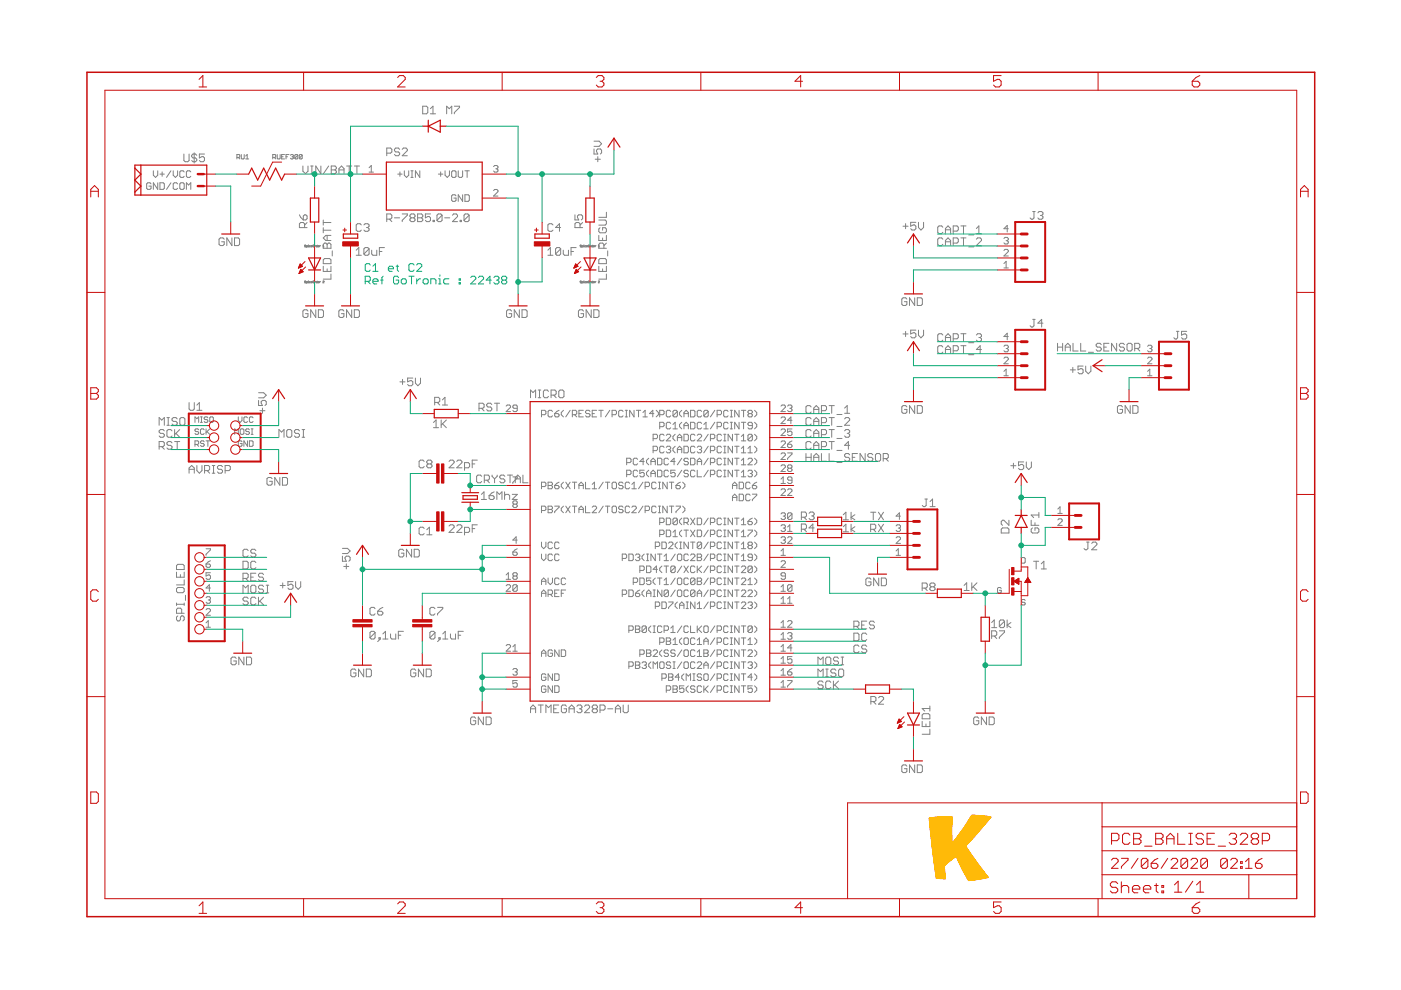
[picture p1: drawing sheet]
<svg xmlns="http://www.w3.org/2000/svg" width="297mm" height="210mm" viewBox="0 0 297 210" stroke-linecap="round" stroke-linejoin="round" font-family="sans-serif">
<g fill="none" stroke="#808080" stroke-width=".21">
<path d="M32 39l-.2-.2h-.5l-.2 .2v.9l.2 .3h.5l.2-.3v-.4h-.4M32.5 36.2v.9l.5 .5 .4-.5v-.9M33.4 38.8v1.4l-.9-1.4v1.4M33.9 36.9h.9M33.9 38.8h.7l.2 .2v.9l-.2 .3h-.7zM34.4 36.4v1M36.2 36.2l-.9 1.4M36.2 38.8l-.9 1.4M36.7 36.2v.9l.5 .5 .5-.5v-.9M37.7 39l-.3-.2h-.4l-.3 .2v.9l.3 .3h.4l.3-.3M38.1 39l.3-.2h.4l.3 .2v.9l-.3 .3h-.4l-.3-.3zM39 32.7v1.3l.3 .3h.5l.3-.3v-1.3"/>
<path d="M39.1 36.4l-.3-.2h-.4l-.3 .2v1l.3 .2h.4l.3-.2M40.4 36.4l-.2-.2h-.4l-.3 .2v1l.3 .2h.4l.2-.2M41.2 32.4v2.2M41.7 32.9l-.3-.2h-.5l-.3 .2v.3l.3 .3h.5l.3 .3v.2l-.3 .3h-.5l-.3-.3M43.3 32.7h-1v.8l.5-.3h.3l.2 .3v.5l-.2 .3h-.6l-.2-.3M50.2 33.4h.5l.1-.5-.1-.1h-.5v.9M50.5 33.4l.3 .3M51.2 32.8v.7l.1 .2 .5-.2v-.7M52.1 33.7h.6M52.1 33.1l.3-.3v.9M57.8 33.4h.5l.2-.5-.2-.1h-.5v.9M58.1 33.4l.4 .3"/>
<path d="M58.8 32.8v.7l.1 .2 .5-.2v-.7M59.7 33.2h.3M60.3 32.8h-.6v.9h.6M60.6 33.2h.4M61.3 32.8h-.7v.9M61.6 32.9l.4-.1 .2 .1-.2 .3M61.9 33.2h.1M62 33.2l.2 .2-.2 .3-.4-.2M63.1 32.9l-.1-.1-.5 .1v.6M63.1 32.9v.6l-.1 .2-.5-.2M63.1 32.9l-.6 .6M64.1 32.9l-.2-.1-.4 .1v.6"/>
<path d="M64.1 32.9v.6l-.2 .2-.4-.2M64.1 32.9l-.6 .6M64.2 35.2v1.1l.6 .5 .5-.5v-1.1M65.9 36.8h.5M65.9 35.2h.5M66.1 35.2v1.6M68 35.2v1.6l-1-1.6v1.6M69.7 35.2l-1.1 1.6M70.2 35.2h.8l.3 .3v.3l-.3 .2 .3 .3v.3l-.3 .2h-.8zM70.2 36h.8M71.9 36.8v-1l.5-.6 .5 .6v1M71.9 36h1"/>
<path d="M73.5 35.2h1.1M74 35.2v1.6M75.1 35.2h1.1M75.7 35.2v1.6M78.3 35.6l.4-.5v1.4M78.3 36.5h.9M82 32.5h.8l.3-.3v-.5l-.3-.3h-.8v1.6M84.3 36.9h1M84.7 31.7l-.2-.3h-.6l-.3 .3v.2l.3 .3h.6l.2 .3v.2l-.2 .3h-.6l-.3-.3M84.8 36.4v1M85.3 31.7l.2-.3h.6l.3 .3v.2l-1.1 1.1h1.1M85.7 36.2v.9l.5 .5 .5-.5v-.9"/>
<path d="M87.1 36.2h.5M87.1 37.6h.5M87.4 36.2v1.4M89 36.2v1.4l-.9-1.4v1.4M89.6 22.5h.8l.3 .3v1.1l-.3 .2h-.8zM91.2 23.1l.6-.6v1.6M91.2 24.1h1.2M92.9 36.9h1M93.4 36.4v1M94.4 36.2v.9l.4 .5 .5-.5v-.9M94.7 24.1v-1.6l.5 .6 .6-.6v1.6M95.8 36.4l.2-.2h.5l.2 .2v1l-.2 .2h-.5l-.2-.2z"/>
<path d="M96.3 22.5h1.1v.3l-1.1 1.1v.2M97.2 36.2v1.2l.2 .2h.5l.2-.2v-1.2M98.6 36.2h.9M99 36.2v1.4M104.6 35.3l.3-.2h.4l.3 .2-.3 .5M105.1 35.8h.2M105.3 35.8l.3 .2-.3 .5h-.4l-.3-.2M125.9 31.6v1.1h.8l-.2-.6v-.2l.2-.3h.6l.3 .3v.5l-.3 .3M125.9 29.9h1.1l.6 .6-.6 .5h-1.1M126.2 33.8h1.1M126.7 33.2v1.1M39.5 40.2v-1.4l.5 .4 .4-.4v1.4"/>
<path d="M47.5 50.7l-.2-.3h-.6l-.3 .3v1.1l.3 .3h.6l.2-.3v-.5h-.5M49.2 50.4v1.7l-1.1-1.7v1.7M49.7 50.4h.8l.3 .3v1.1l-.3 .3h-.8zM63.5 45.6l.8 1M64.3 45.8l.3-.2h.2l.3 .2v.6l-.3 .2h-.5zM64.6 48.3v-.8l-.3-.3h-.5l-.3 .3v.8h1.6M64.8 59.6h-.2v.1l.2 .2h-.2M64.8 52h-.2v.1l.2 .2h-.2M65 60l.2-.1v-.2h-.2v.4M65 52.3h.2v-.2h-.2v.4M65.1 47.2l-.5 .5M65.3 60h.1"/>
<path d="M65.3 59.7l.1 .3M65.3 52.3h.1M65.3 52.1l.1 .2M65.4 51.9v.1M65.4 59.5v.1M65.8 59.7l-.2 .1v.2h.2M65.8 52.1l-.2 .1v.1h.2M66 59.8h.2l-.1-.1-.1 .1 .1 .2M66 52.2h.2l-.1-.1-.1 .1 .1 .1M66.4 59.6h.2l-.1 .4-.2-.1zM66.4 52h.2l-.1 .3h-.2zM66.7 52.1v.2"/>
<path d="M66.7 59.7v.3M66.9 59.7l-.2 .1M66.9 52.1l-.2 .1M67.3 59.6v.4h-.2l-.1-.2 .3-.1M67.3 52v.3h-.2l-.1-.1 .3-.1M67.4 59.8h.2v-.1l-.2 .1 .2 .2M67.4 52.2h.2v-.1l-.2 .1 .2 .1M67.8 52.1v.2M67.8 59.7v.3M67.9 59.7l-.1 .1M67.9 52.1l-.1 .1M68.5 59.6h.2l-.2 .4h.2"/>
<path d="M68.5 52.3h.2M68.5 52.1l.1-.1v.3M68.5 55.1l.3-.3h1.1l.3 .3v.8h-1.7zM68.5 51.8l.3-.3h.3l.3 .3 .2-.3h.3l.3 .3v.8h-1.7zM68.5 47.2h1.7M68.5 56.5v1.1h1.7v-1.1M68.5 46.7v1M68.5 48.3v1.1M68.5 48.8h1.7M69.4 49.9v1.1M69.4 51.8v.8M69.4 57v.6"/>
<path d="M70.2 58.1v1.1h-1.7M70.2 49.9h-1.1l-.6 .6 .6 .5h1.1M70.4 53.2v1.1M75.5 53l.6-.5v1.6M75.5 54.1h1.1M76.6 47.7l-.3-.3h-.5l-.3 .3v1.1l.3 .2h.5l.3-.2M77.2 47.7l.2-.3h.6l.3 .3v.3l-.3 .2M77.7 48.2h.3M78 48.2l.3 .3v.3l-.3 .2h-.6l-.2-.2M78.3 52.8v1l-.3 .3h-.6l-.2-.3M78.3 52.8l-.3-.3h-.6l-.2 .3v1M78.3 52.8l-1.1 1"/>
<path d="M78.8 53v.8l.3 .3h.8v-1.1M80.4 53.3h.6M81.5 52.5h-1.1v1.6M82 46.5h.8l.3-.3v-.6l-.3-.2h-.8v1.6M82.5 46.5l.6 .5M83.6 46.2h1.1M85.3 45.4h1.1v.2l-1.1 1.1v.3M87.2 46.2l-.3-.3v-.3l.3-.2h.5l.3 .2v.3l-.3 .3M87.2 46.2h.5M87.2 46.2l-.3 .3v.2l.3 .3h.5l.3-.3v-.2l-.3-.3M88.5 45.4h.9l.2 .2v.3l-.2 .3 .2 .3v.2l-.2 .3h-.9zM88.5 46.2h.9"/>
<path d="M91.3 45.4h-1.1v.8l.5-.3h.3l.3 .3v.5l-.3 .3h-.5l-.3-.3M91.8 46.7h.3v.3h-.3zM93.7 45.6l-.2-.2h-.6l-.3 .2v1.1M93.7 45.6v1.1l-.2 .3h-.6l-.3-.3M93.7 45.6l-1.1 1.1M94.3 46.2h1.1M95.9 45.6l.3-.2h.5l.3 .2v.3l-1.1 1.1h1.1M96.7 41.5l-.2-.2h-.5l-.2 .2v1l.2 .2h.5l.2-.2v-.5h-.5M97.6 46.7h.2v.3h-.2zM98.1 41.3v1.4l-.9-1.4v1.4M98.6 41.3h.7l.2 .2v1l-.2 .2h-.7zM99.5 45.6l-.3-.2h-.6l-.2 .2v1.1"/>
<path d="M99.5 45.6v1.1l-.3 .3h-.6l-.2-.3M99.5 45.6l-1.1 1.1M104.6 40.4l.3-.2h.4l.3 .2v.2l-1 1h1M116.2 54.1h1M116.2 53l.5-.5v1.6M117.2 47.7l-.2-.3h-.6l-.2 .3v1.1l.2 .2h.6l.2-.2M118.9 52.8v1l-.3 .3h-.5l-.3-.3M118.9 52.8l-.3-.3h-.5l-.3 .3v1M118.9 52.8l-1.1 1M118.9 48.2h-1.1l.8-.8v1.6M119.4 53v.8l.3 .3h.8v-1.1M121.1 53.3h.5"/>
<path d="M121.9 45.6v1h.8l-.3-.5v-.3l.3-.2h.6l.2 .2v.6l-.2 .2M122.2 52.5h-1.1v1.6M123 48.3v-.8l-.3-.3h-.5l-.3 .3v.8h1.6M123.3 59.6h-.3l.3 .2-.1 .2-.2-.1M123.3 52h-.3l.3 .2-.1 .1h-.2M123.4 60l.2-.1-.1-.2h-.1v.4M123.4 52.3h.2l-.1-.2h-.1v.4M123.5 47.2l-.5 .5M123.7 60h.2M123.7 59.7l.1 .3M123.7 52.1l.1 .2M123.7 52.3h.2"/>
<path d="M123.8 51.9v.1M123.8 59.5v.1M124.2 59.7l-.2 .1 .1 .2h.1M124.2 52.1l-.2 .1 .1 .1h.1M124.4 59.8h.2l-.1-.1-.1 .1 .1 .2M124.4 52.2h.2l-.1-.1-.1 .1 .1 .1M124.8 59.6h.2l-.1 .4-.2-.1zM124.8 52h.2l-.1 .3h-.2zM125.1 52.1v.2M125.1 59.7v.3M125.3 59.7l-.2 .1M125.3 52.1l-.2 .1"/>
<path d="M125.7 59.6v.4h-.2l-.1-.2 .3-.1M125.7 52v.3h-.2l-.1-.1 .3-.1M125.8 59.8h.2v-.1l-.2 .1 .2 .2M125.8 52.2h.2v-.1l-.2 .1 .2 .1M126.2 52.1v.2M126.2 59.7v.3M126.4 59.7l-.2 .1M126.4 52.1l-.2 .1M126.9 59.6h.2l-.2 .4h.2M126.9 52.3h.2M126.9 52.1l.1-.1v.3M127 46.7h1.3l.3 .2v.6l-.3 .2h-1.3"/>
<path d="M127 49.9v1.1h1.6v-1.1M127 56.5v1.1h1.6v-1.1M127.2 48.3l-.2 .3v.5l.2 .3h1.1l.3-.3v-.5l-.3-.3h-.5v.5M127.2 54.8h1.1l.3 .3v.8h-1.6v-.8zM127.8 50.5v.5M127.8 57v.6M128 52.6v-.8l-.2-.3h-.6l-.2 .3v.8h1.6M128.6 58.1v1.1h-1.6M128.6 45v1.1h-1.6M128.6 51.5l-.6 .6M128.8 53.2v1.1M191.5 48h1"/>
<path d="M192 47.4v1.1M194.2 47.1h-1.1v.9l.8-.3 .3 .3v.5l-.3 .3h-.5l-.3-.3M194.7 47.1v1.1l.6 .6 .5-.6v-1.1M199.9 50.7l-.3-.3h-.5l-.3 .3v1.1l.3 .3h.5l.3-.3M199.9 48.2l-.3-.3h-.5l-.3 .3v1.1l.3 .2h.5l.3-.2M200.4 51.3h1.1M200.4 49.5v-1l.6-.6 .5 .6v1M200.4 52.1v-1.1l.6-.6 .5 .6v1.1M200.4 48.7h1.1M202.1 51.5h.8l.3-.2v-.6l-.3-.3h-.8v1.7M202.1 49h.8l.3-.3v-.5l-.3-.3h-.8v1.6M203.7 50.4h1.1"/>
<path d="M203.7 47.9h1.1M204.3 47.9v1.6M204.3 50.4v1.7M205.4 52.3h1.1M205.4 49.8h1.1M207 50.7l.3-.3h.5l.3 .3v.3l-1.1 1.1h1.1M207 48.5l.5-.6v1.6M207 49.5h1.1M212.9 55.9l.4-.5v1.4M212.9 50.6l.2-.3h.5l.2 .3-.2 .4M212.9 53.1l.2-.2h.5l.2 .2v.2l-.9 1h.9M212.9 56.8h.9"/>
<path d="M213.3 51h.3M213.6 51l.2 .3-.2 .4h-.5l-.2-.2M213.8 48.5h-.9l.7-.7v1.4M218.9 44.9h.6M219.2 44.9v1.3l-.3 .3h-.2l-.3-.3M220 45.1l.3-.2h.6l.2 .2v.3l-.2 .3M220.6 45.7h.3M220.9 45.7l.2 .3v.2l-.2 .3h-.6l-.3-.3M65.3 66l-.3-.3h-.5l-.3 .3v1l.3 .3h.5l.3-.3v-.5h-.5M67 65.7v1.6l-1.1-1.6v1.6M67.5 65.7h.8l.3 .3v1l-.3 .3h-.8zM72.9 66l-.2-.3h-.6l-.3 .3v1l.3 .3h.6l.2-.3v-.5h-.5"/>
<path d="M74.6 65.7v1.6l-1.1-1.6v1.6M75.1 65.7h.8l.3 .3v1l-.3 .3h-.8zM108.5 66l-.3-.3h-.5l-.3 .3v1l.3 .3h.5l.3-.3v-.5h-.6M110.1 65.7v1.6l-1.1-1.6v1.6M110.7 65.7h.8l.3 .3v1l-.3 .3h-.8zM123.7 66l-.3-.3h-.5l-.3 .3v1l.3 .3h.5l.3-.3v-.5h-.5M125.3 65.7v1.6l-1-1.6v1.6M125.9 65.7h.8l.3 .3v1l-.3 .3h-.8zM191.5 70.8h1M192 70.3v1.1M192.3 63.4l-.3-.3h-.5l-.3 .3v1.1l.3 .3h.5l.3-.3v-.5h-.6M193.9 63.1v1.7l-1.1-1.7v1.7"/>
<path d="M194.2 70h-1.1v.8l.5-.3h.3l.3 .3v.6l-.3 .2h-.5l-.3-.2M194.5 63.1h.8l.3 .3v1.1l-.3 .3h-.8zM194.7 70v1.1l.6 .5 .5-.5v-1.1M199.9 71l-.3-.2h-.5l-.3 .2v1.1l.3 .3h.5l.3-.3M199.9 73.6l-.3-.3h-.5l-.3 .3v1.1l.3 .2h.5l.3-.2M200.4 72.4v-1.1l.6-.5 .5 .5v1.1M200.4 74.9v-1l.6-.6 .5 .6v1M200.4 71.6h1.1M200.4 74.1h1.1M202.1 71.8h.8l.3-.2v-.6l-.3-.2h-.8v1.6M202.1 74.4h.8l.3-.3v-.5l-.3-.3h-.8v1.6M203.7 70.8h1.1"/>
<path d="M203.7 73.3h1.1M204.3 70.8v1.6M204.3 73.3v1.6M205.4 72.7h1.1M205.4 75.2h1.1M207 71l.3-.2h.5l.3 .2v.3l-.3 .3M207.5 71.6h.3M207.8 71.6l.3 .2v.3l-.3 .3h-.5l-.3-.3M208.1 74.1h-1.1l.8-.8v1.6M212.9 78.7l.4-.4v1.4M212.9 73.4l.2-.2h.5l.2 .2-.2 .5M212.9 76l.2-.3h.5l.2 .3v.2l-.9 .9h.9"/>
<path d="M212.9 79.7h.9M213.3 73.9h.3M213.6 73.9l.2 .2-.2 .5h-.5l-.2-.2M213.8 71.4h-.9l.7-.7v1.4M218.9 67.7h.6M219.2 67.7v1.4l-.3 .2h-.2l-.3-.2M221.1 68.5h-1.1l.9-.8v1.6M224.2 72.8v1.6M224.2 73.6h1.1M225.3 72.8v1.6M225.8 73.6h1.1M225.8 74.4v-1.1l.6-.5 .5 .5v1.1"/>
<path d="M226.9 78.4h1.1M227.5 77.9v1.1M227.5 72.8v1.6h1.1M229.1 72.8v1.6h1.1M229.6 77.6h-1v.8l.5-.2h.3l.2 .2v.6l-.2 .2h-.6l-.2-.2M230.2 77.6v1.1l.5 .5 .6-.5v-1.1M230.8 74.7h1M233.5 73.1l-.3-.3h-.5l-.3 .3v.2l.3 .3h.5l.3 .3v.2l-.3 .3h-.5l-.3-.3M234 73.6h.6M235.1 72.8h-1.1v1.6h1.1M236.7 72.8v1.6l-1-1.6v1.6M238.4 73.1l-.3-.3h-.5l-.3 .3v.2l.3 .3h.5l.3 .3v.2l-.3 .3h-.5l-.3-.3"/>
<path d="M239 73.1l.2-.3h.6l.2 .3v1l-.2 .3h-.6l-.2-.3zM240.6 73.9h.8l.3-.3v-.5l-.3-.3h-.8v1.6M241.1 73.9l.6 .5M243.3 79.7h.9M243.3 76l.2-.3h.5l.2 .3v.2l-.9 .9h.9M243.3 73.4l.2-.2h.5l.2 .2-.2 .5M243.3 78.7l.5-.4v1.4M243.8 73.9h.2M244 73.9l.2 .2-.2 .5h-.5l-.2-.2M249.4 70.3h.6M249.7 70.3v1.3l-.3 .3h-.2l-.3-.3M251.6 70.3h-1.1v.8l.6-.3h.2l.3 .3v.5l-.3 .3h-.5l-.3-.3"/>
<path d="M33.7 90.2v-1.7l.6 .6 .5-.6v1.7M33.7 94.7h.9l.2-.3v-.5l-.2-.3h-.9v1.6M34.3 94.7l.5 .5M34.8 91.4l-.2-.3h-.6l-.3 .3v.2l.3 .3h.6l.2 .3v.2l-.2 .3h-.6l-.3-.3M35.4 90.2h.5M35.4 88.5h.5M35.7 88.5v1.7M36.5 91.4l-.3-.3h-.5l-.3 .3v1l.3 .3h.5l.3-.3M36.5 93.9l-.3-.3h-.5l-.3 .3v.2l.3 .3h.5l.3 .3v.3l-.3 .2h-.5l-.3-.2M37 93.6h1.1M37 91.1v1.6M37.3 91.9l.8 .8"/>
<path d="M37.6 88.8l-.3-.3h-.6l-.2 .3v.3l.2 .2h.6l.3 .3v.3l-.3 .3h-.6l-.2-.3M37.6 93.6v1.6M38.1 91.1l-1.1 1.1M38.4 88.5h.5l.3 .3v1.1l-.3 .3h-.5l-.3-.3v-1.1zM40.1 85.4v1.3l.3 .3h.5l.3-.3v-1.3M40.1 99.5h1.1M41.3 94.2h.6l.2-.2v-.3l-.2-.2h-.6v1.1M41.3 89.6v-1.2l.4 .4 .4-.4v1.2M41.7 98.7v1.1l.6 .5 .5-.5v-1.1M41.7 87h1.1M41.7 94.2l.4 .4M41.7 85.9l.6-.5v1.6"/>
<path d="M42.1 91.1l-.2-.2h-.4l-.2 .4 .2 .2h.4l.2 .4-.2 .2h-.4l-.2-.2M42.5 88.4h.4M42.5 89.6h.4M42.7 88.4v1.2M43.3 93.7l-.2-.2h-.4l-.2 .2 .2 .3h.4l.2 .2v.2l-.2 .2h-.4l-.2-.2M43.3 91.1l-.2-.2h-.4l-.2 .2v.8l.2 .2h.4l.2-.2M43.4 99.8h.8l.2-.3v-.5l-.2-.3h-.8v1.6M43.7 93.5h.8M43.7 90.9v1.2M43.9 91.5l.6 .6M43.9 99.8l.5 .5M44.1 88.6l-.2-.2h-.4l-.2 .4 .2 .2h.4l.2 .4-.2 .2h-.4l-.2-.2"/>
<path d="M44.1 93.5v1.1M44.5 90.9l-.8 .8M44.7 88.4h.3l.2 .2v.8l-.2 .2h-.3l-.2-.2v-.8zM45 98.7h.6M45.3 98.7v1.6M47.2 99l-.3-.3h-.5l-.3 .3v.2l.3 .3h.5l.3 .3v.3l-.3 .2h-.5l-.3-.2M47.7 99.8h.9l.2-.3v-.5l-.2-.3h-.9v1.6M49.8 92.1v-1.2l.3 .4 .4-.4v1.2M50.5 88.4v.8l.4 .4 .4-.4v-.8M51.1 90.9h.4l.2 .2v.8l-.2 .2h-.4l-.2-.2v-.8zM51.3 93.7l-.2-.2h-.4l-.2 .2v.7l.2 .2h.4l.2-.2v-.4h-.4M52.5 88.6l-.2-.2h-.4l-.2 .2v.8l.2 .2h.4l.2-.2"/>
<path d="M52.5 93.5v1.1l-.8-1.1v1.1M52.9 91.1l-.2-.2h-.4l-.2 .4 .2 .2h.4l.2 .4-.2 .2h-.4l-.2-.2M52.9 93.5h.5l.3 .2v.7l-.3 .2h-.5zM53.3 90.9h.4M53.3 92.1h.4M53.4 90.9v1.2M53.7 88.6l-.3-.2h-.3l-.2 .2v.8l.2 .2h.3l.3-.2M54.8 84.9v1.1h.8l-.2-.6v-.2l.2-.3h.6l.3 .3v.5l-.3 .3M54.8 83.3h1.1l.6 .5-.6 .5h-1.1M55.1 87.1h1.1M55.6 86.5v1.1M59.1 92.7v-1.6l.6 .5 .5-.5v1.6"/>
<path d="M61 91.1h.6l.3 .3v1l-.3 .3h-.6l-.2-.3v-1zM63.5 91.4l-.3-.3h-.5l-.3 .3v.2l.3 .3h.5l.3 .3v.2l-.3 .3h-.5l-.3-.3M64.1 91.1h.5M64.1 92.7h.5M64.3 91.1v1.6M84.8 81h1.1M85.3 80.4v1.1M87.5 80.2h-1.1v.8l.6-.3h.2l.3 .3v.5l-.3 .3h-.5l-.3-.3M88.1 80.2v1l.5 .6 .6-.6v-1M89.9 97.8l-.2-.2h-.6l-.2 .2v1.1l.2 .3h.6l.2-.3M90.8 98.4l-.3 .2v.3l.3 .3h.5l.3-.3v-.3l-.3-.2M90.8 98.4l-.3-.3v-.3l.3-.2h.5l.3 .2v.3l-.3 .3"/>
<path d="M90.8 98.4h.5M91.9 89.6l.6-.6v1.7M91.9 90.7h1.1M92.2 85.3h.8l.2-.3v-.5l-.2-.3h-.8v1.7M92.7 85.3l.5 .6M93.5 89v1.7M93.8 85.9h1.1M93.8 84.8l.5-.6v1.7M93.8 89.9l.8 .8M94.6 89l-1.1 1.1M95.2 97.8l.3-.2h.5l.3 .2v.3l-1.1 1.1h1.1M96.8 97.8l.3-.2h.6l.2 .2v.3l-1.1 1.1h1.1"/>
<path d="M98.5 99.2h.8l.3-.3v-.5l-.3-.3h-.8v1.6M100.1 98.4h.6M101.2 97.6h-1.1v1.6M101.6 86.6h.8l.2-.3v-.5l-.2-.3h-.8v1.6M102.1 86.6l.5 .5M104.3 85.8l-.3-.3h-.5l-.3 .3v.2l.3 .3h.5l.3 .3v.2l-.3 .3h-.5l-.3-.3M104.8 85.5h1.1M105.4 85.5v1.6M107.3 86.1l.2-.2h.5l.2 .2v.2l-.9 1h.9M109.7 86.6h-.7l-.3-.3 .3-.4h.4l.3 .2v.9l-.3 .3h-.4l-.3-.3M112.5 84.3v-1.6l.5 .5 .6-.5v1.6M114.1 84.3h.6"/>
<path d="M114.1 82.7h.6M114.4 82.7v1.6M114.8 87.9h.7l.2-.2v-.5l-.2-.2h-.7v1.4M116.3 83l-.3-.3h-.5l-.3 .3v1.1l.3 .2h.5l.3-.2M116.8 83.8h.8l.3-.3v-.5l-.3-.3h-.8v1.6M117.1 87.2l-.2-.2h-.5l-.2 .2v1l.2 .2h.5l.2-.2M117.4 83.8l.5 .5M117.6 87.7h.7l.2 .5-.2 .2h-.5l-.2-.2zM118.5 83l.2-.3h.6l.3 .3v1.1l-.3 .2h-.6l-.2-.2zM118.5 87l-.9 .7M119.5 87l-.5 .5v.4l.5 .5M120.9 87l-.9 1.4"/>
<path d="M121.3 87.9h.7l.3-.2v-.5l-.3-.2h-.7v1.4M121.8 87.9l.5 .5M122.7 87.7h.5M123.7 87h-1v1.4h1M125.1 87.2l-.2-.2h-.5l-.3 .2v.3l.3 .2h.5l.2 .2-.2 .5h-.5l-.3-.2M125.6 87.7h.4M126.5 87h-.9v1.4h.9M127 87h.9M127.4 87v1.4M129.3 87l-.9 1.4M129.8 87.9h.7l.2-.2v-.5l-.2-.2h-.7v1.4M132.1 87.2l-.2-.2h-.5l-.2 .2v1l.2 .2h.5l.2-.2"/>
<path d="M132.6 88.4h.4M132.6 87h.4M132.8 87v1.4M132.9 98.1h.7l.2-.2v-.5l-.2-.2h-.7v1.4M134.4 87v1.4l-.9-1.4v1.4M134.9 87h.9M135.2 99.9l-.2-.2h-.5l-.2 .2v1l.2 .2h.5l.2-.2M135.2 97.4l-.2-.2h-.5l-.2 .2v.9l.2 .3h.5l.2-.3M135.4 87v1.4M136.3 87.5l.5-.5v1.4M136.3 88.4h.9M136.6 99.7h-.9v.7l.4-.2 .5 .2v.5l-.2 .2h-.5l-.2-.2"/>
<path d="M136.6 97.9h-.9l.7-.7v1.4M137.5 97.2l-.4 .4v.5l.4 .5M137.5 99.7l-.4 .5v.4l.4 .5M138 98.6v-1l.5-.4 .4 .4v1M138 97.9h.9M138.5 93h.7l.2-.2v-.5l-.2-.2h-.7v1.4M138.5 95.5h.7l.2-.2v-.5l-.2-.2h-.7v1.4M138.6 87.7h-.9l.7-.7v1.4M139.1 87l.5 .5v.4l-.5 .5M139.4 99.7h.7l.2 .2v1l-.2 .2h-.7zM139.4 97.2h.7l.2 .2v.9l-.2 .3h-.7zM139.9 87.9h.7l.2-.2v-.5l-.2-.2h-.7v1.4"/>
<path d="M139.9 90.5h.7l.2-.3v-.4l-.2-.3h-.7v1.4M140.8 92.3l-.2-.2h-.5l-.2 .2v.9l.2 .3h.5l.2-.3M140.8 94.8l-.2-.2h-.5l-.2 .2v1l.2 .2h.5l.2-.2M141.3 92.3l.2-.2h.5l.2 .2v.2l-.9 1h.9M141.3 94.8l.2-.2h.5l.2 .2-.2 .5M141.7 99.9l-.2-.2h-.5l-.2 .2v1l.2 .2h.5l.2-.2M141.7 97.4l-.2-.2h-.5l-.2 .2v.9l.2 .3h.5l.2-.3M141.7 95.3h.3M142 95.3l.2 .2-.2 .5h-.5l-.2-.2M142.2 87.2l-.2-.2h-.5l-.2 .2v1l.2 .2h.5l.2-.2M142.2 89.8l-.2-.3h-.5l-.2 .3v.9l.2 .2h.5l.2-.2M142.7 90l.5-.5v1.4"/>
<path d="M142.7 90.9h.9M143.2 99.7h-1v.7l.5-.2 .5 .2v.5l-.3 .2h-.4l-.3-.2M143.2 92.1l-.5 .4v.5l.5 .5M143.2 94.6l-.5 .5v.4l.5 .5M143.2 97.9h-1l.7-.7v1.4M143.6 87.2l-.2-.2h-.5l-.2 .2v1M143.6 87.2v1l-.2 .2h-.5l-.2-.2M143.6 93.5v-1l.5-.4 .4 .4v1M143.6 96v-.9l.5-.5 .4 .5v.9M143.6 95.3h.9M143.6 92.8h.9M143.6 87.2l-.9 1"/>
<path d="M144.5 87l-.4 .5v.4l.4 .5M144.5 89.5l-.4 .5v.5l.4 .4M144.5 99.7l-.9 1.4M144.5 97.2l-.9 1.4M145 88.4v-.9l.5-.5 .4 .5v.9M145 90.9v-.9l.5-.5 .4 .5v.9M145 92.1h.7l.2 .2v.9l-.2 .3h-.7zM145 94.6h.7l.2 .2v1l-.2 .2h-.7zM145 90.2h.9M145 87.7h.9M145.9 97.4l-.2-.2h-.5l-.2 .2 .2 .5h.5l.2 .2-.2 .5h-.5l-.2-.3M145.9 99.9l-.2-.2h-.5l-.2 .2 .2 .5h.5l.2 .2-.2 .5h-.5l-.2-.2"/>
<path d="M146.4 87h.7l.2 .2v1l-.2 .2h-.7zM146.4 89.5h.7l.2 .3v.9l-.2 .2h-.7zM146.4 97.2h.7l.2 .2v.9l-.2 .3h-.7zM147.3 92.3l-.2-.2h-.5l-.2 .2v.9l.2 .3h.5l.2-.3M147.3 94.8l-.2-.2h-.5l-.2 .2v1l.2 .2h.5l.2-.2M147.3 99.9l-.2-.2h-.5l-.2 .2v1l.2 .2h.5l.2-.2M147.8 94.8l.3-.2h.4l.3 .2-.3 .5M147.8 98.6v-1l.5-.4 .5 .4v1M147.8 99.7v1.4h1M147.8 92.3l.3-.2h.4l.3 .2v.2l-1 1h1M147.8 97.9h1M148.3 95.3h.2"/>
<path d="M148.5 95.3l.3 .2-.3 .5h-.4l-.3-.2M148.8 87.2l-.3-.2h-.4l-.3 .2v1l.3 .2h.4l.3-.2M148.8 89.8l-.3-.3h-.4l-.3 .3v.9l.3 .2h.4l.3-.2M149.2 90.9h1M149.2 90l.5-.5v1.4M150.2 87.2l-.3-.2h-.4l-.3 .2v1M150.2 87.2v1l-.3 .2h-.4l-.3-.2M150.2 99.7l-1 1.4M150.2 97.2l-1 1.4M150.2 94.6l-1 1.4M150.2 92.1l-1 1.4M150.2 87.2l-1 1"/>
<path d="M150.6 98.1h.7l.3-.2v-.5l-.3-.2h-.7v1.4M150.6 93h.7l.3-.2v-.5l-.3-.2h-.7v1.4M150.6 95.5h.7l.3-.2v-.5l-.3-.2h-.7v1.4M151.6 89.5l-1 1.4M151.6 87l-1 1.4M152 87.9h.7l.3-.2v-.5l-.3-.2h-.7v1.4M152 90.5h.7l.3-.3v-.4l-.3-.3h-.7v1.4M153 92.3l-.3-.2h-.4l-.3 .2v.9l.3 .3h.4l.3-.3M153 94.8l-.3-.2h-.4l-.3 .2v1l.3 .2h.4l.3-.2M153 97.4l-.3-.2h-.4l-.3 .2v.9l.3 .3h.4l.3-.3M153 99.9l-.3-.2h-.4l-.3 .2v1l.3 .2h.4l.3-.2M153.4 99.7h.5"/>
<path d="M153.4 97.2h.5M153.4 98.6h.5M153.4 94.6h.5M153.4 96h.5M153.4 92.1h.5M153.4 93.5h.5M153.7 92.1v1.4M153.7 94.6v1.4M153.7 97.2v1.4M153.7 99.7v1.4M154.4 87.2l-.3-.2h-.4l-.3 .2v1l.3 .2h.4l.3-.2M154.4 89.8l-.3-.3h-.4l-.3 .3v.9l.3 .2h.4l.3-.2"/>
<path d="M154.8 90.9h.5M154.8 89.5h.5M154.8 88.4h.5M154.8 87h.5M155.1 87v1.4M155.1 89.5v1.4M155.3 92.1v1.4l-.9-1.4v1.4M155.3 94.6v1.4l-.9-1.4v1.4M155.3 97.2v1.4l-.9-1.4v1.4M155.3 99.7v1.4l-.9-1.4v1.4M155.8 99.7h.9M155.8 97.2h.9"/>
<path d="M155.8 94.6h.9M155.8 92.1h.9M156.2 92.1v1.4M156.2 94.6v1.4M156.2 97.2v1.4M156.2 99.7v1.4M156.7 87v1.4l-.9-1.4v1.4M156.7 89.5v1.4l-.9-1.4v1.4M157.2 92.5l.4-.4v1.4M157.2 95.1l.4-.5v1.4M157.2 97.6l.4-.4v1.4M157.2 98.6h.9"/>
<path d="M157.2 96h.9M157.2 93.5h.9M157.2 89.5h.9M157.2 87h.9M157.6 87v1.4M157.6 89.5v1.4M158.6 99.9l.2-.2h.5l.2 .2-.2 .5M158.6 97.4l.2-.2h.5l.2 .2v.2l-.9 1h.9M158.6 95.1l.4-.5v1.4M158.6 96h.9M158.8 87.7l-.2-.2 .2-.5h.5l.2 .2-.2 .5M158.8 87.7l-.2 .2 .2 .5h.5l.2-.2-.2-.5"/>
<path d="M158.8 87.7h.5M159.5 90.2h-.7l-.2-.2 .2-.5h.5l.2 .3v.9l-.2 .2h-.5l-.2-.2M159.5 92.3l-.2-.2h-.5l-.2 .2v.9M159.5 92.3v.9l-.2 .3h-.5l-.2-.3M159.5 92.3l-.9 .9M160 87l.4 .5v.4l-.4 .5M160 89.5l.4 .5v.5l-.4 .4M160 92.1l.4 .4v.5l-.4 .5M160 94.6l.4 .5v.4l-.4 .5M160 97.2l.4 .4v.5l-.4 .5M160 99.7l.4 .5v.4l-.4 .5M165.6 98.8l.2-.2h.5l.2 .2v.2l-.9 1h.9"/>
<path d="M165.6 91.2l.2-.2h.5l.2 .2v.2l-.9 1h.9M165.6 88.6l.2-.2h.5l.2 .2v.3l-.9 .9h.9M165.6 93.7l.2-.2h.5l.2 .2v.3l-.9 .9h.9M165.6 86.1l.2-.2h.5l.2 .2v.2l-.9 1h.9M165.6 96.3l.2-.3h.5l.2 .3v.2l-.9 .9h.9M167 86.1l.2-.2h.5l.2 .2-.2 .5M167 94.2h.7l.2 .5-.2 .2h-.5l-.2-.2zM167 96h.9v.3l-.9 .9v.2M167.2 99.3l-.2-.3 .2-.4h.5l.2 .2-.2 .5M167.2 99.3l-.2 .2 .2 .5h.5l.2-.3-.2-.4M167.2 99.3h.5M167.4 86.6h.3"/>
<path d="M167.7 86.6l.2 .2-.2 .5h-.5l-.2-.3M167.9 91h-.9v.7l.4-.3 .5 .3v.4l-.2 .3h-.5l-.2-.3M167.9 89.1h-.9l.7-.7v1.4M167.9 93.5l-.9 .7M170.9 96.2v1.6M170.9 97h1.1M172 86.3l-.3-.3h-.5l-.3 .3v1.1l.3 .2h.5l.3-.2M172 93.9l-.3-.3h-.5l-.3 .3v1.1l.3 .2h.5l.3-.2M172 88.8l-.3-.3h-.5l-.3 .3v1.1l.3 .3h.5l.3-.3M172 91.4l-.3-.3h-.5l-.3 .3v1l.3 .3h.5l.3-.3M172 96.2v1.6M172.5 86.8h1.1"/>
<path d="M172.5 92.7v-1.1l.6-.5 .5 .5v1.1M172.5 95.2v-1.1l.6-.5 .5 .5v1.1M172.5 91.9h1.1M172.5 94.4h1.1M172.5 89.3h1.1M172.5 87.6v-1.1l.6-.5 .5 .5v1.1M172.5 90.2v-1.1l.6-.6 .5 .6v1.1M172.5 97.8v-1.1l.6-.5 .5 .5v1.1M172.5 97h1.1M174.2 87.1h.8l.2-.3v-.5l-.2-.3h-.8v1.6M174.2 89.6h.8l.2-.3v-.5l-.2-.3h-.8v1.7M174.2 94.7h.8l.2-.3v-.5l-.2-.3h-.8v1.6"/>
<path d="M174.2 92.2h.8l.2-.3v-.5l-.2-.3h-.8v1.6M174.2 96.2v1.6h1M175.8 86h1.1M175.8 91.1h1.1M175.8 93.6h1.1M175.8 88.5h1.1M175.8 96.2v1.6h1.1M176.3 86v1.6M176.3 88.5v1.7M176.3 91.1v1.6M176.3 93.6v1.6M177.4 87.9h1.1"/>
<path d="M177.4 90.4h1.1M177.4 93h1.1M177.4 95.5h1.1M177.4 98h1.1M179.1 87.6h1M179.1 91.4l.2-.3h.6l.2 .3v.2l-.2 .3M179.1 88.8l.2-.3h.6l.2 .3v.3l-1 1.1h1M179.1 86.5l.5-.5v1.6M179.6 91.9h.3M179.9 91.9l.2 .3v.2l-.2 .3h-.6l-.2-.3M180.1 96.4l-.2-.2h-.6l-.2 .2v.3l.2 .3h.6l.2 .2v.3l-.2 .3h-.6l-.2-.3M180.1 94.4h-1l.8-.8v1.6"/>
<path d="M180.7 97h.6M181.8 96.2h-1.1v1.6h1.1M183.4 96.2v1.6l-1-1.6v1.6M185.1 96.4l-.3-.2h-.5l-.3 .2v.3l.3 .3h.5l.3 .2v.3l-.3 .3h-.5l-.3-.3M185.6 96.4l.3-.2h.5l.3 .2v1.1l-.3 .3h-.5l-.3-.3zM187.3 97.2h.8l.2-.2v-.6l-.2-.2h-.8v1.6M187.8 97.2l.5 .6M192.3 86.3l-.3-.3h-.5l-.3 .3v1.1l.3 .2h.5l.3-.2v-.6h-.6M193.9 86v1.6l-1.1-1.6v1.6M194.5 86h.8l.3 .3v1.1l-.3 .2h-.8zM214.3 98.7h1.1M214.9 98.2v1.1"/>
<path d="M217 97.9h-1.1v.8l.6-.2h.3l.2 .2v.6l-.2 .3h-.6l-.3-.3M217.6 97.9v1.1l.5 .6 .6-.6v-1.1M238 86.3l-.3-.3h-.5l-.3 .3v1.1l.3 .2h.5l.3-.2v-.6h-.6M239.6 86v1.6l-1.1-1.6v1.6M240.2 86h.8l.3 .3v1.1l-.3 .2h-.8zM37.4 119.9l.3-.2h1.1l.3 .2v.9h-1.7zM40.1 100.3v-1.1l.5-.5 .6 .5v1.1M43.7 116.4h.9v.2l-.9 .9v.3M43.7 119.6h.7l.2 .5-.2 .2h-.5l-.2-.2zM44.6 118.9l-.9 .7M45 100.3h.6M51.5 119h.8l.3 .3v1.1l-.3 .2h-.8z"/>
<path d="M52.6 116.7l-.3-.2h-.5l-.3 .2v1.1l.3 .3h.5l.3-.3M54.3 116.7l-.3-.2h-.6l-.2 .2v.3l.2 .3h.6l.3 .3v.2l-.3 .3h-.6l-.2-.3M54.3 119.3l-.3-.3h-.6l-.2 .3v1.1l.2 .2h.6l.3-.2M57.7 101.5l-.3-.3h-.5l-.3 .3v1.1l.3 .3h.5l.3-.3v-.6h-.6M59.3 101.2v1.7l-1-1.7v1.7M59.9 101.2h.8l.3 .3v1.1l-.3 .3h-.8zM72.6 117.9v1.1h.8l-.2-.6v-.2l.2-.3h.6l.2 .3v.5l-.2 .3M72.6 116.3h1.1l.5 .5-.5 .6h-1.1M73.4 119.5v1.1M85.6 116.7l-.3-.2h-.5l-.3 .2v1.1l.3 .3h.5l.3-.3v-.5h-.5M87.3 116.5v1.6l-1.1-1.6v1.6M87.8 116.5h.8l.3 .2v1.1l-.3 .3h-.8z"/>
<path d="M89.9 112l-.2-.2h-.6l-.2 .2v1.1l.2 .3h.6l.2-.3M90.5 113.4h1.1M90.5 112.3l.5-.5v1.6M95.2 111.5l.3-.2h.5l.3 .2v.3l-1.1 1.1h1.1M96.8 111.5l.3-.2h.6l.2 .2v.3l-1.1 1.1h1.1M98.5 112.9h.8l.3-.3v-.5l-.3-.3h-.8v1.6M100.1 112.1h.6M101.2 111.3h-1.1v1.6M102.1 104.8l.5-.5v1.6M102.1 105.9h1M102.1 101l-.2-.3h-.6l-.3 .3v1.1l.3 .3h.6l.2-.3M102.7 101.8h.8l.3-.3v-.5l-.3-.3h-.8v1.7"/>
<path d="M103.2 101.8l.6 .6M103.7 105.1h.8l.3 .3v.2l-.3 .3h-.5l-.3-.3zM104.3 100.7v.3l.6 .5M104.8 104.3l-.6 .2-.5 .6M104.9 101.5v.9M105.3 105.9v-1.6l.6 .5 .5-.5v1.6M105.4 100.7v.3l-.5 .5M107 104.3v1.6M107 105.1l.3-.3h.5l.3 .3v.8M107 101l-.2-.3h-.6l-.2 .3v.3l.2 .2h.6l.2 .3v.3l-.2 .3h-.6l-.2-.3M107.6 100.7h1.1M108.1 100.7v1.7"/>
<path d="M108.6 104.8h1.1l-1.1 1.1h1.1M108.7 101.1h1v.2l-1 1v.2M108.7 117.1h.7l.3 .4-.3 .3h-.4l-.3-.3zM109 106.9l-.3-.2 .3-.5h.4l.3 .2-.3 .5M109 106.9l-.3 .2 .3 .5h.4l.3-.2-.3-.5M109 106.9h.4M109.2 101.5h1.1M109.2 102.4v-1.1l.6-.6 .5 .6v1.1M109.7 114.5h-1l.7-.7v1.4M109.7 116.4l-1 .7M110.9 100.7v1.7h1.1M114.8 103.2h.7l.2-.3v-.4l-.2-.3h-.7v1.4"/>
<path d="M114.8 108.2h.7l.2-.2v-.5l-.2-.2h-.7v1.4M114.8 114.9v1l.5 .4 .4-.4v-1M114.8 117.5v.9l.5 .5 .4-.5v-.9M116.2 102.2h.7l.2 .3-.2 .4 .2 .5-.2 .2h-.7zM116.2 107.3h.7l.2 .2-.2 .5 .2 .5-.2 .2h-.7zM116.2 108h.7M116.2 102.9h.7M117.1 115.2l-.2-.3h-.5l-.2 .3v.9l.2 .2h.5l.2-.2M117.1 117.7l-.2-.2h-.5l-.2 .2v.9l.2 .3h.5l.2-.3M117.6 102.9h.7l.2 .5-.2 .2h-.5l-.2-.2zM117.6 107.3h.9v.2l-.9 1v.2M118.5 115.2l-.2-.3h-.5l-.2 .3v.9l.2 .2h.5l.2-.2"/>
<path d="M118.5 117.7l-.2-.2h-.5l-.2 .2v.9l.2 .3h.5l.2-.3M118.5 102.2l-.9 .7M119.5 102.2l-.5 .5v.5l.5 .4M119.5 107.3l-.5 .5v.4l.5 .5M120 107.3l.9 1.4M120 102.2l.9 1.4M120.9 107.3l-.9 1.4M120.9 102.2l-.9 1.4M121.3 107.3h1M121.3 102.2h1M121.8 102.2v1.4M121.8 107.3v1.4"/>
<path d="M122.7 108h1M122.7 103.6v-.9l.5-.5 .5 .5v.9M122.7 108.7v-.9l.5-.5 .5 .5v.9M122.7 102.9h1M124.1 107.3v1.4h1M124.1 102.2v1.4h1M125.6 102.7l.4-.5v1.4M125.6 107.5l.2-.2h.5l.2 .2v.3l-.9 .9h.9M125.6 103.6h.9M127.9 107.3l-.9 1.4M127.9 102.2l-.9 1.4M128.4 107.3h.9"/>
<path d="M128.4 102.2h.9M128.8 102.2v1.4M128.8 107.3v1.4M129.8 107.5l.2-.2h.5l.2 .2v1l-.2 .2h-.5l-.2-.2zM129.8 102.5l.2-.3h.5l.2 .3v.9l-.2 .2h-.5l-.2-.2zM131.9 118.4h.7l.3-.2v-.5l-.3-.2h-.7v1.4M132.1 107.5l-.2-.2h-.5l-.2 .2 .2 .5h.5l.2 .2-.2 .5h-.5l-.2-.2M132.1 102.5l-.2-.3h-.5l-.2 .3 .2 .4h.5l.2 .3-.2 .4h-.5l-.2-.2M132.9 100.6h.7l.2-.2v-.5l-.2-.2h-.7v1.4M133.3 117.5h.7l.3 .2v.9l-.3 .3h-.7zM133.5 107.5l-.2-.2h-.5l-.2 .2v1l.2 .2h.5l.2-.2M133.5 102.5l-.2-.3h-.5l-.2 .3v.9l.2 .2h.5l.2-.2"/>
<path d="M134 107.5l.2-.2h.5l.2 .2v.3l-.9 .9h.9M134 103.6h.9M134 102.7l.5-.5v1.4M134.7 117.7l.3-.2h.4l.3 .2-.3 .5M135.2 118.2h.2M135.4 118.2l.3 .2-.3 .5h-.4l-.3-.3M136.3 107.3l-.9 1.4M136.3 102.2l-.9 1.4M136.6 117.5l-.5 .4v.5l.5 .5M136.8 108.2h.7l.2-.2v-.5l-.2-.2h-.7v1.4M136.8 103.2h.7l.2-.3v-.4l-.2-.3h-.7v1.4M137.1 118.9h.4"/>
<path d="M137.1 117.5h.4M137.3 117.5v1.4M138 101.1v-.9l.5-.5 .4 .5v.9M138 100.4h.9M138.9 115.9h.7l.3-.3v-.4l-.3-.3h-.7v1.4M138.9 117.5v1.4l-.9-1.4v1.4M139.1 107.5l-.2-.2h-.5l-.2 .2v1l.2 .2h.5l.2-.2M139.1 102.5l-.2-.3h-.5l-.2 .3v.9l.2 .2h.5l.2-.2M139.4 117.5h.9M139.6 107.3h.5M139.6 108.7h.5M139.6 102.2h.5"/>
<path d="M139.6 103.6h.5M139.8 102.2v1.4M139.8 107.3v1.4M139.9 110.8h.7l.2-.2v-.5l-.2-.2h-.7v1.4M139.9 113.3h.7l.2-.2v-.5l-.2-.2h-.7v1.4M139.9 117.5v1.4M140.3 114.9h.7l.3 .3v.9l-.3 .2h-.7zM140.8 117.9l.5-.4v1.4M140.8 118.9h.9M141.3 109.9h.7l.2 .2v.9l-.2 .3h-.7zM141.3 112.4h.7l.2 .2v1l-.2 .2h-.7zM141.5 102.2v1.4l-1-1.4v1.4"/>
<path d="M141.5 107.3v1.4l-1-1.4v1.4M141.8 115.2l.2-.3h.5l.2 .3v.2l-.9 .9h.9M141.9 107.3h1M141.9 102.2h1M142.4 102.2v1.4M142.4 107.3v1.4M142.7 112.9l.5-.5v1.4M142.7 113.8h.9M143.2 117.5l-1 1.4M143.3 107.3h1v.2l-1 1v.2M143.3 102.9h.7l.3 .5-.3 .2h-.4l-.3-.2zM143.6 110.1v.9l-.2 .3h-.5l-.2-.3"/>
<path d="M143.6 110.1l-.2-.2h-.5l-.2 .2v.9M143.6 114.9l-.4 .5v.5l.4 .4M143.6 110.1l-.9 .9M143.8 117.5h.5l.2 .2v.9l-.2 .3h-.5l-.2-.3v-.9zM144.1 114.9h.4M144.1 116.3h.4M144.3 102.2l-1 .7M144.3 114.9v1.4M144.5 109.9l-.4 .4v.5l.4 .5M144.5 112.4l-.4 .5v.4l.4 .5M144.7 107.3l.5 .5v.4l-.5 .5M144.7 102.2l.5 .5v.5l-.5 .4"/>
<path d="M145 110.8h.7l.2-.2v-.5l-.2-.2h-.7v1.4M145 112.4h.9M145.5 112.4v1.4M145.5 110.8l.4 .5M145.9 114.9v1.4l-.9-1.4v1.4M145.9 117.7l-.2-.2h-.5l-.2 .2v.9l.2 .3h.5l.2-.3M146.4 117.7l.2-.2h.5l.2 .2v.2l-.9 1h.9M146.4 114.9h.9M146.4 112.4l.9 1.4M146.4 109.9l.9 1.4M146.9 114.9v1.4M147.3 112.4l-.9 1.4"/>
<path d="M147.3 109.9l-.9 1.4M147.8 109.9h.7l.3 .2v.9l-.3 .3h-.7zM147.8 112.4h.7l.3 .2v1l-.3 .2h-.7zM147.8 117.5h.7l.3 .2-.3 .5 .3 .4-.3 .3h-.7zM147.8 118.2h.7M148.8 115.2l-.3-.3h-.4l-.3 .3v.9M148.8 115.2v.9l-.3 .2h-.4l-.3-.2M148.8 115.2l-1 .9M150.2 117.5l-1 1.4M150.2 114.9l-1 1.4M150.2 112.4l-1 1.4M150.2 109.9l-1 1.4"/>
<path d="M150.6 115.9h.7l.3-.3v-.4l-.3-.3h-.7v1.4M150.6 100.6h.7l.3-.2v-.5l-.3-.2h-.7v1.4M150.6 110.8h.7l.3-.2v-.5l-.3-.2h-.7v1.4M150.6 113.3h.7l.3-.2v-.5l-.3-.2h-.7v1.4M150.6 118.4h.7l.3-.2v-.5l-.3-.2h-.7v1.4M153 110.1l-.3-.2h-.4l-.3 .2v.9l.3 .3h.4l.3-.3M153 112.6l-.3-.2h-.4l-.3 .2v1l.3 .2h.4l.3-.2M153 115.2l-.3-.3h-.4l-.3 .3v.9l.3 .2h.4l.3-.2M153 117.7l-.3-.2h-.4l-.3 .2v.9l.3 .3h.4l.3-.3M153.4 111.3h.5M153.4 114.9h.5M153.4 116.3h.5"/>
<path d="M153.4 118.9h.5M153.4 117.5h.5M153.4 113.8h.5M153.4 112.4h.5M153.4 109.9h.5M153.4 101.1h.5M153.7 109.9v1.4M153.7 112.4v1.4M153.7 114.9v1.4M153.7 117.5v1.4M155.3 102.9h.9M155.3 109.9v1.4l-.9-1.4v1.4"/>
<path d="M155.3 112.4v1.4l-.9-1.4v1.4M155.3 114.9v1.4l-.9-1.4v1.4M155.3 117.5v1.4l-.9-1.4v1.4M155.3 103.6v-.9l.5-.5 .4 .5v.9M155.3 106.2v-1l.5-.4 .4 .4v1M155.3 105.5h.9M155.8 114.9h.9M155.8 117.5h.9M155.8 112.4h.9M155.8 109.9h.9M156.2 109.9v1.4M156.2 112.4v1.4"/>
<path d="M156.2 114.9v1.4M156.2 117.5v1.4M156.7 102.2h.7l.2 .3v.9l-.2 .2h-.7zM156.7 104.8h.7l.2 .2v.9l-.2 .3h-.7zM157.2 111.3h.9M157.2 100.2l.4-.5v1.4M157.2 110.3l.4-.4v1.4M157.2 112.9l.4-.5v1.4M157.2 115.4l.4-.5v1.4M157.2 117.9l.4-.4v1.4M157.2 116.3h.9M157.2 118.9h.9"/>
<path d="M157.2 113.8h.9M157.2 101.1h.9M158.6 110.6h.7l.2 .4-.2 .3h-.5l-.2-.3zM158.6 112.4h.9v.2l-.9 1v.2M158.8 115.6l-.2 .3 .2 .4h.5l.2-.2-.2-.5M158.8 115.6l-.2-.2 .2-.5h.5l.2 .3-.2 .4M158.8 115.6h.5M159 105l-.2-.2h-.5l-.2 .2v.9l.2 .3h.5l.2-.3M159 102.5l-.2-.3h-.5l-.2 .3v.9l.2 .2h.5l.2-.2M159 100.4h.3M159.3 100.4l.2 .2-.2 .5h-.5l-.2-.2M159.5 118.2h-.7l-.2-.3 .2-.4h.5l.2 .2v.9l-.2 .3h-.5l-.2-.3"/>
<path d="M159.5 102.9h.7l.2 .5-.2 .2h-.5l-.2-.2zM159.5 104.8h.9v.2l-.9 .9v.3M159.5 109.9l-.9 .7M160 109.9l.4 .4v.5l-.4 .5M160 112.4l.4 .5v.4l-.4 .5M160 114.9l.4 .5v.5l-.4 .4M160 117.5l.4 .4v.5l-.4 .5M160.4 102.2l-.9 .7M165.6 103.9l.2-.2h.5l.2 .2v.2l-.9 1h.9M165.6 111.5l.2-.2h.5l.2 .2-.2 .5M165.6 101.6l.5-.5v1.4M165.6 116.8l.5-.4v1.4"/>
<path d="M165.6 109l.2-.3h.5l.2 .3-.2 .4M165.6 114l.2-.2h.5l.2 .2-.2 .5M165.6 119.1l.2-.2h.5l.2 .2v.3l-.9 .9h.9M165.6 117.8h.9M165.6 102.5h.9M166.1 112h.2M166.1 114.5h.2M166.1 109.4h.2M166.3 109.4l.2 .3-.2 .4h-.5l-.2-.2M166.3 114.5l.2 .2-.2 .5h-.5l-.2-.2M166.3 112l.2 .2-.2 .5h-.5l-.2-.3M167 103.9l.2-.2h.5l.2 .2v.2l-.9 1h.9"/>
<path d="M167 114l.2-.2h.5l.2 .2v.3l-.9 .9h.9M167 111.7l.4-.4v1.4M167 112.7h.9M167.9 101.8h-.7l-.2-.2 .2-.5h.5l.2 .2v1l-.2 .2h-.5l-.2-.2M167.9 109v.9l-.2 .2h-.5l-.2-.2M167.9 109l-.2-.3h-.5l-.2 .3v.9M167.9 109l-.9 .9M169.9 112.2h.8l.3-.3v-.5l-.3-.3h-.8v1.6M169.9 109.7h.8l.3-.3v-.6l-.3-.2h-.8v1.6M170.4 109.7l.6 .5M170.4 112.2l.6 .5M171.5 108.8l.3-.2h.5l.3 .2v.3l-.3 .3"/>
<path d="M172.1 109.4h.2M172.3 109.4l.3 .3v.2l-.3 .3h-.5l-.3-.3M172.6 111.9h-1.1l.8-.8v1.6M178.8 109.1l.5-.5v1.6M178.8 111.7l.5-.6v1.7M178.8 110.2h1.1M178.8 112.8h1.1M180.4 108.6v1.6M180.4 111.1v1.7M181.3 109.1l-.9 .6 .9 .5M181.3 111.7l-.9 .5 .9 .6M184.6 112.2h.8l.3-.2v-.6l-.3-.3h-.8v1.7"/>
<path d="M184.6 108.6h1.1M185.1 108.6v1.6M185.1 112.2l.6 .6M186.2 108.6l1.1 1.6M186.2 111.1l1.1 1.7M187.3 108.6l-1.1 1.6M187.3 111.1l-1.1 1.7M190 111.5l.2-.2h.5l.2 .2-.2 .5M190 116.8l.5-.4v1.4M190 114l.2-.2h.5l.2 .2v.3l-.9 .9h.9M190 117.8h.9M190.5 112h.2"/>
<path d="M190.7 112l.2 .2-.2 .5h-.5l-.2-.3M190.9 109.4h-.9l.7-.7v1.4M196.1 105.8h.5M196.4 105.8v1.4l-.3 .2h-.3l-.3-.2M197.2 107.4h1.1M197.2 106.3l.5-.5v1.6M212.3 112.2l.3-.3h1l.3 .3v.8h-1.6zM213.9 110.3v1.1l-1.1-1.1h-.2l-.3 .3v.5l.3 .3M216.6 118.2h.5l.3 .2v.8l-.3 .2h-.5zM218.6 110.3v1.1h1.7M218.9 111.9l-.3 .3v.6l.3 .2h1.1l.3-.2v-.6l-.3-.3h-.6v.6M219.1 119h1.1"/>
<path d="M219.4 110.8v.6M219.7 119v1.6M220.3 108.6v1.1M220.3 109.2h-1.7l.6 .5M220.8 119.5l.5-.5v1.6M224.3 107.9l.4-.4v1.4M224.3 108.9h.9M224.3 110.2l.2-.2h.5l.2 .2v.3l-.9 .9h.9M230.4 114.9h.5M230.7 114.9v1.4l-.3 .3h-.3l-.3-.3M231.5 115.2l.2-.3h.6l.3 .3v.3l-1.1 1.1h1.1M37.4 121.3v1.1h1.7v-1.1"/>
<path d="M37.4 124.8l.3-.2h1.1l.3 .2v.6l-.3 .3h-1.1l-.3-.3zM37.4 127.8v.6M37.4 128.1h1.7M37.7 130.6l-.3 .3v.5l.3 .3h.3l.2-.3v-.5l.3-.3h.3l.3 .3v.5l-.3 .3M38.2 121.8v.6M38.5 130v-.8l-.3-.3h-.5l-.3 .3v.8h1.7M39.1 122.9v1.1h-1.7M39.1 127.8v.6M39.3 126.2v1.1M43.7 126.7l.2-.2h.5l.2 .2-.2 .5M43.7 133h.9M43.7 132.1l.5-.5v1.4"/>
<path d="M43.7 129.3l.2-.2h.5l.2 .2v.2l-.9 1h.9M44.2 127.2h.2M44.4 127.2l.2 .2-.2 .5h-.5l-.2-.2M44.6 121.4h-.9v.7l.7-.2 .2 .2v.5l-.2 .2h-.5l-.2-.2M44.6 124.7h-.9l.7-.7v1.4M50.1 139.6l-.3-.3h-.5l-.3 .3v1.1l.3 .2h.5l.3-.2v-.6h-.6M51.5 122.6h.8l.3-.2v-.6l-.3-.3h-.8v1.7M51.5 125.7v-1.6l.6 .5 .5-.5v1.6M51.7 139.3v1.6l-1.1-1.6v1.6M52.1 122.6l.5 .6M52.3 139.3h.8l.2 .3v1.1l-.2 .2h-.8zM52.6 126.9l-.3-.3h-.5l-.3 .3v.3l.3 .2h.5l.3 .3v.3l-.3 .2h-.5l-.3-.2"/>
<path d="M53.2 122.4h.5M53.4 124.1h.6l.3 .3v1l-.3 .3h-.6l-.2-.3v-1zM54.3 126.9l-.3-.3h-.6l-.2 .3v1.1l.2 .2h.6l.3-.2M54.3 121.5h-1.1v1.7h1.1M54.8 126.6v1.6M55.1 127.4l.8 .8M55.9 121.8l-.3-.3h-.5l-.3 .3v.3l.3 .3h.5l.3 .2v.3l-.3 .3h-.5l-.3-.3M55.9 124.4l-.3-.3h-.5l-.3 .3v.2l.3 .3h.5l.3 .3v.2l-.3 .3h-.5l-.3-.3M55.9 126.6l-1.1 1.1M56.4 125.7h.6M56.4 124.1h.6M56.7 124.1v1.6"/>
<path d="M59.4 124.1h1.1M59.9 123.6v1.1M62.1 123.3h-1.1v.8l.8-.2 .3 .2v.6l-.3 .2h-.5l-.3-.2M62.7 123.3v1.1l.5 .5 .6-.5v-1.1M72.9 120.1h1.1M79.5 129.1l-.2-.3h-.6l-.3 .3v1l.3 .3h.6l.2-.3M79.5 134.1l-.2-.2h-.6l-.3 .2v1.1M79.5 134.1v1.1l-.2 .3h-.6l-.3-.3M79.5 134.1l-1.1 1.1M80.1 129.6h.8l.3 .3v.2l-.3 .3h-.6l-.2-.3zM80.3 135.2h.3v.3h-.3zM80.6 135.5l-.5 .5"/>
<path d="M81.2 135.5h1.1M81.2 134.4l.5-.5v1.6M81.2 128.8l-.6 .3-.5 .5M82.8 134.4v.8l.3 .3h.8v-1.1M84.5 134.7h.5M85.5 133.9h-1v1.6M92.2 134.1l-.3-.2h-.5l-.3 .2v1.1M92.2 134.1v1.1l-.3 .3h-.5l-.3-.3M92.2 129.1l-.3-.3h-.5l-.3 .3v1l.3 .3h.5l.3-.3M92.2 134.1l-1.1 1.1M92.8 128.8h1.1v.3l-1.1 1v.3M93 135.2h.3v.3h-.3z"/>
<path d="M93.3 135.5l-.5 .5M93.9 135.5h1.1M93.9 134.4l.5-.5v1.6M95.5 134.4v.8l.3 .3h.8v-1.1M97.2 134.7h.5M98.2 133.9h-1v1.6M107.3 121.9l.5-.5v1.4M107.3 136.9l.2-.2h.5l.2 .2v.2l-.9 1h.9M107.3 124.2l.2-.2h.5l.2 .2v.2l-.9 1h.9M107.3 122.8h.9M108.7 138.1h1M108.7 137.1l.5-.4v1.4"/>
<path d="M109 122.1l-.3-.2 .3-.5h.4l.3 .3-.3 .4M109 122.1l-.3 .3 .3 .4h.4l.3-.2-.3-.5M109 122.1h.4M109.7 124.2v.9l-.3 .3h-.4l-.3-.3M109.7 124.2l-.3-.2h-.4l-.3 .2v.9M109.7 124.2l-1 .9M114.8 124v-1l.5-.4 .4 .4v1M114.8 126.5v-.9l.5-.5 .4 .5v.9M114.8 139.2v-.9l.5-.5 .4 .5v.9M114.8 138.5h.9M114.8 125.8h.9M114.8 123.3h.9"/>
<path d="M116.2 122.6v.9l.5 .5 .4-.5v-.9M116.2 126h.7l.2-.2v-.5l-.2-.2h-.7v1.4M116.7 126l.4 .5M117.1 138l-.2-.2h-.5l-.2 .2v1l.2 .2h.5l.2-.2v-.5h-.4M117.6 125.8h.5M118.5 122.8l-.2-.2h-.5l-.2 .2v.9l.2 .3h.5l.2-.3M118.5 137.8v1.4l-.9-1.4v1.4M118.5 125.1h-.9v1.4h.9M119 137.8h.7l.2 .2v1l-.2 .2h-.7zM119 125.8h.5M119.9 122.8l-.2-.2h-.5l-.2 .2v.9l.2 .3h.5l.2-.3M119.9 125.1h-.9v1.4"/>
<path d="M131.9 126h.7l.3-.2v-.5l-.3-.2h-.7v1.4M133.3 125.1h.7l.3 .2v1l-.3 .2h-.7zM133.3 133.6h.7l.3-.2v-.5l-.3-.2h-.7v1.4M134.3 123.5h.7l.2-.2v-.5l-.2-.2h-.7v1.4M134.7 125.8h.7l.3 .5-.3 .2h-.4l-.3-.2zM134.7 132.7h.7l.3 .2-.3 .5 .3 .5-.3 .2h-.7zM134.7 133.4h.7M135.7 138.7h.7l.2-.2v-.5l-.2-.2h-.7v1.4M135.7 122.6h.7l.2 .2v.9l-.2 .3h-.7zM135.7 120.9h.7l.2-.2v-.5l-.2-.2h-.7v1.4M135.7 125.1l-1 .7M136.6 125.1l-.5 .5v.4l.5 .5"/>
<path d="M137.1 132.9v1l-.3 .2h-.4l-.3-.2M137.1 132.9l-.3-.2h-.4l-.3 .2v1M137.1 132.9l-1 1M137.1 138.5h.7M137.1 137.8h.7l.2 .2-.2 .5 .2 .5-.2 .2h-.7zM137.1 125.8h.9M137.1 120h.7l.2 .2v1l-.2 .2h-.7zM137.1 126.5v-.9l.4-.5 .5 .5v.9M138 122.6h-.9v.7l.4-.3 .5 .3v.4l-.2 .3h-.5l-.2-.3M138 132.7l-.5 .5v.4l.5 .5M138.5 138l.2-.2h.5l.2 .2v.3l-.9 .9h.9M138.5 125.1h.4"/>
<path d="M138.5 126.5h.4M138.5 132.7h.4M138.5 134.1h.4M138.7 125.1v1.4M138.7 132.7v1.4M138.9 122.6l-.4 .4v.5l.4 .5M138.9 128.6h.7l.3-.3v-.4l-.3-.3h-.7v1.4M139.4 122.6h.9M139.4 120.7h-.9l.7-.7v1.4M139.9 122.6v1.4M139.9 136.2h.7l.2-.2v-.5l-.2-.2h-.7v1.4M140.3 132.9l-.2-.2h-.5l-.2 .2v1l.2 .2h.5l.2-.2"/>
<path d="M140.3 137.8l-.4 .5v.4l.4 .5M140.3 127.6h.7l.3 .3v.9l-.3 .2h-.7zM140.3 120l-.4 .5v.4l.4 .5M140.3 125.1v1.4l-.9-1.4v1.4M140.8 123l.5-.4v1.4M140.8 124h.9M140.8 133.6h.7l.2-.2v-.5l-.2-.2h-.7v1.4M140.8 120h.9M141.3 120v1.4M141.3 135.3h.7l.2 .2-.2 .5 .2 .4-.2 .3h-.7zM141.3 136h.7M141.7 125.3v1l-.2 .2h-.5l-.2-.2"/>
<path d="M141.7 138l-.2-.2h-.5l-.2 .5 .2 .2h.5l.2 .5-.2 .2h-.5l-.2-.2M141.7 125.3l-.2-.2h-.5l-.2 .2v1M141.7 125.3l-.9 1M141.8 127.6h.9v.3l-.9 .9v.2M142.2 133.2l.5-.5v1.4M142.2 134.1h1M142.7 135.7l.5-.4v1.4M142.7 136.7h.9M143.2 138l-.3-.2h-.4l-.3 .5 .3 .2h.4l.3 .5-.3 .2h-.4l-.3-.2M143.2 120.2l-.3-.2h-.4l-.3 .2v1M143.2 120.2v1l-.3 .2h-.4l-.3-.2M143.2 125.1l-1 1.4"/>
<path d="M143.2 122.6l-1 1.4M143.2 120.2l-1 1M143.6 127.6l-.4 .5v.5l.4 .4M143.8 122.6h.5l.2 .2v.9l-.2 .3h-.5l-.2-.3v-.9zM143.8 125.1h.5l.2 .2v1l-.2 .2h-.5l-.2-.2v-1zM144.1 129v-.9l.4-.5 .5 .5v.9M144.1 128.3h.9M144.5 135.3l-.4 .4v.5l.4 .5M144.5 137.8l-.9 1.4M144.5 132.7l-.9 1.4M144.5 120l-.9 1.4M145 135.5l.2-.2h.5l.2 .2v.9l-.2 .3h-.5l-.2-.3z"/>
<path d="M145 138l.2-.2h.5l.2 .2v1l-.2 .2h-.5l-.2-.2zM145 120l.9 1.4M145.5 127.6h.4M145.5 129h.4M145.7 127.6v1.4M145.9 122.8l-.2-.2h-.5l-.2 .2v.9l.2 .3h.5l.2-.3M145.9 125.3l-.2-.2h-.5l-.2 .2v1l.2 .2h.5l.2-.2M145.9 132.9l-.2-.2h-.5l-.2 .2v1l.2 .2h.5l.2-.2M145.9 120l-.9 1.4M146.4 132.7v1.4h.9M147.3 122.8l-.2-.2h-.5l-.2 .2v.9M147.3 120.2l-.2-.2h-.5l-.2 .2v1l.2 .2h.5l.2-.2"/>
<path d="M147.3 125.3l-.2-.2h-.5l-.2 .2v1M147.3 127.6v1.4l-.9-1.4v1.4M147.3 135.5l-.2-.2h-.5l-.2 .2v.9l.2 .3h.5l.2-.3M147.3 138l-.2-.2h-.5l-.2 .2v1l.2 .2h.5l.2-.2M147.3 122.8v.9l-.2 .3h-.5l-.2-.3M147.3 125.3v1l-.2 .2h-.5l-.2-.2M147.3 125.3l-.9 1M147.3 122.8l-.9 .9M147.8 122.6h.7l.3 .2-.3 .5 .3 .4-.3 .3h-.7zM147.8 120v1.4M147.8 126.5v-.9l.5-.5 .5 .5v.9M147.8 132.7v1.4"/>
<path d="M147.8 139.2h1M147.8 125.8h1M147.8 123.3h.7M147.8 138.3l.5-.5v1.4M147.8 128.1l.5-.5v1.4M147.8 135.7l.5-.4v1.4M147.8 136.7h1M147.8 129h1M148.1 133.4l.7 .7M148.1 120.7l.7 .7M148.8 120l-1 .9M148.8 132.7l-1 .9"/>
<path d="M149.2 132.9l.3-.2h.4l.3 .2v1l-.3 .2h-.4l-.3-.2zM149.2 136.7v-1l.5-.4 .5 .4v1M149.2 137.8h.7l.3 .2-.3 .5 .3 .5-.3 .2h-.7zM149.2 138.5h.7M149.2 136h1M150.2 127.6l-1 1.4M150.2 125.1l-1 1.4M150.2 122.6l-1 1.4M150.2 120l-1 1.4M150.6 123.5h.7l.3-.2v-.5l-.3-.2h-.7v1.4M150.6 126h.7l.3-.2v-.5l-.3-.2h-.7v1.4M150.6 128.6h.7l.3-.3v-.4l-.3-.3h-.7v1.4"/>
<path d="M150.6 120.9h.7l.3-.2v-.5l-.3-.2h-.7v1.4M151.6 137.8l-1 1.4M151.6 135.3l-1 1.4M151.6 132.7l-1 1.4M152 138.7h.7l.3-.2v-.5l-.3-.2h-.7v1.4M152 133.6h.7l.3-.2v-.5l-.3-.2h-.7v1.4M152 136.2h.7l.3-.2v-.5l-.3-.2h-.7v1.4M153 125.3l-.3-.2h-.4l-.3 .2v1l.3 .2h.4l.3-.2M153 127.9l-.3-.3h-.4l-.3 .3v.9l.3 .2h.4l.3-.2M153 122.8l-.3-.2h-.4l-.3 .2v.9l.3 .3h.4l.3-.3M153 120.2l-.3-.2h-.4l-.3 .2v1l.3 .2h.4l.3-.2M153.4 122.6h.5"/>
<path d="M153.4 125.1h.5M153.4 126.5h.5M153.4 124h.5M153.4 121.4h.5M153.4 127.6h.5M153.4 129h.5M153.4 120h.5M153.7 120v1.4M153.7 122.6v1.4M153.7 125.1v1.4M153.7 127.6v1.4M154.4 132.9l-.3-.2h-.4l-.3 .2v1l.3 .2h.4l.3-.2"/>
<path d="M154.4 135.5l-.3-.2h-.4l-.3 .2v.9l.3 .3h.4l.3-.3M154.4 138l-.3-.2h-.4l-.3 .2v1l.3 .2h.4l.3-.2M154.8 137.8h.5M154.8 139.2h.5M154.8 135.3h.5M154.8 136.7h.5M154.8 132.7h.5M154.8 134.1h.5M155.1 132.7v1.4M155.1 135.3v1.4M155.1 137.8v1.4M155.3 120v1.4l-.9-1.4v1.4"/>
<path d="M155.3 122.6v1.4l-.9-1.4v1.4M155.3 125.1v1.4l-.9-1.4v1.4M155.3 127.6v1.4l-.9-1.4v1.4M155.8 122.6h.9M155.8 125.1h.9M155.8 127.6h.9M155.8 120h.9M156.2 120v1.4M156.2 122.6v1.4M156.2 125.1v1.4M156.2 127.6v1.4M156.7 132.7v1.4l-.9-1.4v1.4"/>
<path d="M156.7 135.3v1.4l-.9-1.4v1.4M156.7 137.8v1.4l-.9-1.4v1.4M157.2 122.8l.2-.2h.5l.2 .2v.2l-.9 1h.9M157.2 127.9l.2-.3h.5l.2 .3v.2l-.9 .9h.9M157.2 137.8h.9M157.2 125.3l.2-.2h.5l.2 .2v.3l-.9 .9h.9M157.2 120.2l.2-.2h.5l.2 .2v.3l-.9 .9h.9M157.2 135.3h.9M157.2 132.7h.9M157.6 132.7v1.4M157.6 135.3v1.4M157.6 137.8v1.4"/>
<path d="M158.6 125.3l.2-.2h.5l.2 .2v.3l-.9 .9h.9M158.6 127.9l.2-.3h.5l.2 .3-.2 .4M158.6 138l.2-.2h.5l.2 .2v.3l-.9 .9h.9M158.6 124h.9M158.6 136.7h.9M158.6 135.7l.4-.4v1.4M158.6 123l.4-.4v1.4M159 128.3h.3M159.3 128.3l.2 .3-.2 .4h-.5l-.2-.2M159.5 120.2l-.2-.2h-.5l-.2 .2v1M159.5 132.9l-.2-.2h-.5l-.2 .2v1M159.5 120.2v1l-.2 .2h-.5l-.2-.2"/>
<path d="M159.5 132.9v1l-.2 .2h-.5l-.2-.2M159.5 120.2l-.9 1M159.5 132.9l-.9 1M160 120l.4 .5v.4l-.4 .5M160 122.6l.4 .4v.5l-.4 .5M160 125.1l.4 .5v.4l-.4 .5M160 127.6l.4 .5v.5l-.4 .4M160 132.7l.4 .5v.4l-.4 .5M160 135.3l.4 .4v.5l-.4 .5M160 137.8l.4 .5v.4l-.4 .5M165.6 124.4l.5-.4v1.4M165.6 127l.5-.5v1.4"/>
<path d="M165.6 132.1l.5-.5v1.4M165.6 134.6l.5-.5v1.4M165.6 137.1l.5-.4v1.4M165.6 139.7l.5-.5v1.4M165.6 138.1h.9M165.6 125.4h.9M165.6 135.5h.9M165.6 133h.9M165.6 127.9h.9M166.5 122.1h-.7l-.2-.2 .2-.5h.5l.2 .3v.9l-.2 .2h-.5l-.2-.2M167 131.8l.2-.2h.5l.2 .2v.3l-.9 .9h.9M167 134.4l.2-.3h.5l.2 .3-.2 .4"/>
<path d="M167 127l.4-.5v1.4M167 127.9h.9M167.4 134.8h.3M167.7 134.8l.2 .3-.2 .4h-.5l-.2-.2M167.9 124.2v.9l-.2 .3h-.5l-.2-.3M167.9 139.2h-.9v.7l.4-.2 .5 .2v.5l-.2 .2h-.5l-.2-.2M167.9 124.2l-.2-.2h-.5l-.2 .2v.9M167.9 137.4h-.9l.7-.7v1.4M167.9 124.2l-.9 .9M175.3 139.3h.6l.2 .3v1.1l-.2 .2h-.6l-.2-.2v-1.1zM177.8 139.6l-.3-.3h-.5l-.3 .3v.3l.3 .2h.5l.3 .3v.3l-.3 .2h-.5l-.3-.2M178.3 139.3h.6"/>
<path d="M178.6 139.3v1.6M181 132.8h.9l.2-.3v-.5l-.2-.3h-.9v1.6M181 134.2h.9l.2 .3v1.1l-.2 .3h-.9zM181.6 132.8l.5 .5M182.1 137.1l-.2-.3h-.6l-.3 .3v1l.3 .3h.6l.2-.3M182.7 132.5h.5M183.8 137.1l-.3-.3h-.6l-.2 .3v.2l.2 .3h.6l.3 .3v.2l-.3 .3h-.6l-.2-.3M183.8 131.7h-1.1v1.6h1.1M183.8 134.5l-.3-.3h-.6l-.2 .3v1.1l.2 .3h.6l.3-.3M184.7 122.8l-.3-.2h-.5l-.3 .2v1.1l.3 .3h.5l.3-.3v-.5h-.6M185.4 132l-.3-.3h-.5l-.3 .3v.2l.3 .3h.5l.3 .3v.3l-.3 .2h-.5l-.3-.2M186.3 122.6v1.6l-1.1-1.6v1.6"/>
<path d="M186.9 122.6h.8l.2 .2v1.1l-.2 .3h-.8zM195.5 124.7h.8l.3-.3v-.5l-.3-.3h-.8v1.6M196.1 124.7l.5 .5M197.4 124.4l-.3 .3v.3l.3 .2h.6l.2-.2v-.3l-.2-.3M197.4 124.4l-.3-.3v-.2l.3-.3h.6l.2 .3v.2l-.2 .3M197.4 124.4h.6M204.4 124.1l.6-.5v1.6M204.4 125.2h1.1M206 123.6v1.6M206.3 124.4l.8 .8M207.1 123.6l-1.1 1.1M210.2 132l.6-.6v1.7"/>
<path d="M210.2 133.1h1.1M210.2 134.9h.9l.2-.3v-.6l-.2-.2h-.9v1.6M210.8 134.9l.5 .5M211.9 133.8h1.1v.2l-1.1 1.1v.3M212.3 124.8l-.2-.2h-.4l-.2 .2v.7l.2 .2h.4l.2-.2v-.3h-.4M213 131.7v1.1l-.3 .3h-.5l-.3-.3M213 131.7l-.3-.3h-.5l-.3 .3v1.1M213 131.7l-1.1 1.1M213.5 131.4v1.7M214.3 132l-.8 .5 .8 .6M217.4 127.3l-.3-.2h-.3l-.2 .2 .2 .4h.3l.3 .2-.3 .4h-.3l-.2-.2M220.8 120.6h1"/>
<path d="M75.5 142.1l-.3-.2h-.5l-.3 .2v1.1l.3 .3h.5l.3-.3v-.5h-.6M77.1 141.9v1.6l-1.1-1.6v1.6M77.7 141.9h.8l.2 .2v1.1l-.2 .3h-.8zM88.2 142.1l-.3-.2h-.5l-.3 .2v1.1l.3 .3h.5l.3-.3v-.5h-.6M89.8 141.9v1.6l-1.1-1.6v1.6M90.4 141.9h.8l.2 .2v1.1l-.2 .3h-.8zM100.9 152.3l-.3-.3h-.5l-.3 .3v1.1l.3 .2h.5l.3-.2v-.6h-.6M102.5 152v1.6l-1.1-1.6v1.6M103.1 152h.8l.2 .3v1.1l-.2 .2h-.8zM108.7 142l.3-.2h.4l.3 .2-.3 .5M109.2 142.5h.2M109.4 142.5l.3 .2-.3 .5h-.4l-.3-.3"/>
<path d="M109.7 144.3h-1v.7l.5-.2 .5 .2v.5l-.3 .2h-.4l-.3-.2M112.5 151.1v-1.1l.5-.5 .6 .5v1.1M112.5 150.3h1.1M114.1 149.5h1.1M114.7 149.5v1.6M115.7 143.1l-.2-.2h-.5l-.2 .2v.9l.2 .3h.5l.2-.3v-.4h-.4M115.7 145.6l-.2-.2h-.5l-.2 .2v1l.2 .2h.5l.2-.2v-.5h-.4M115.7 151.1v-1.6l.6 .5 .5-.5v1.6M117.1 142.9v1.4l-.9-1.4v1.4M117.1 145.4v1.4l-.9-1.4v1.4M117.4 150.3h.5M117.6 145.4h.7l.2 .2v1l-.2 .2h-.7z"/>
<path d="M117.6 142.9h.7l.2 .2v.9l-.2 .3h-.7zM118.5 149.5h-1.1v1.6h1.1M120.1 149.8l-.3-.3h-.5l-.3 .3v1l.3 .3h.5l.3-.3v-.5h-.5M120.6 150.3h1.2M120.6 151.1v-1.1l.6-.5 .6 .5v1.1M122.3 149.8l.3-.3h.5l.3 .3v.2l-.3 .3M122.8 150.3h.3M123.1 150.3l.3 .3v.2l-.3 .3h-.5l-.3-.3M123.9 149.8l.3-.3h.6l.2 .3v.2l-1.1 1.1h1.1M125.8 150.3h.6M125.8 150.3l-.2-.3v-.2l.2-.3h.6l.3 .3v.2l-.3 .3M125.8 150.3l-.2 .3v.2l.2 .3h.6l.3-.3v-.2l-.3-.3"/>
<path d="M127.2 150.6h.8l.3-.3v-.5l-.3-.3h-.8v1.6M128.8 150.3h1.1M130.5 150.3h1.1M130.5 151.1v-1.1l.5-.5 .6 .5v1.1M132.1 149.5v1.3l.3 .3h.5l.3-.3v-1.3M133.3 141.3h.7l.3-.3v-.4l-.3-.3h-.7v1.4M134.7 140.3h.7l.3 .3-.3 .4 .3 .5-.3 .2h-.7zM134.7 141h.7M136.1 140.6l.3-.3h.4l.3 .3-.3 .4M136.6 141h.2M136.8 141l.3 .3-.3 .4h-.4l-.3-.2M138 140.3l-.5 .5v.5l.5 .4"/>
<path d="M138.5 141.7v-1.4l.4 .5 .5-.5v1.4M139.9 140.6l.2-.3h.5l.2 .3v.9l-.2 .2h-.5l-.2-.2zM140.3 143.8h.7l.3-.2v-.5l-.3-.2h-.7v1.4M141.3 146.3h.7l.2-.2v-.5l-.2-.2h-.7v1.4M141.8 142.9h.7l.2 .2-.2 .5 .2 .4-.2 .3h-.7zM141.8 143.6h.7M142.2 140.6l-.2-.3h-.5l-.2 .5 .2 .2h.5l.2 .5-.2 .2h-.5l-.2-.2M142.7 145.4h.7l.2 .2-.2 .5 .2 .5-.2 .2h-.7zM142.7 146.1h.7M142.7 141.7h.5M142.7 140.3h.5M142.9 140.3v1.4"/>
<path d="M144.1 143.6h-.9l.6-.7v1.4M144.5 140.3l-.9 1.4M145 145.4h-.9v.7l.4-.2 .5 .2v.5l-.2 .2h-.5l-.2-.2M145 140.6l.2-.3h.5l.2 .3v.9l-.2 .2h-.5l-.2-.2zM145 142.9l-.5 .4v.5l.5 .5M145.5 144.3v-1.4l.4 .4 .5-.4v1.4M145.9 145.4l-.4 .5v.4l.4 .5M146.9 144.3h.5M146.9 142.9h.5M147.1 142.9v1.4M147.3 140.6l-.2-.3h-.5l-.2 .3v.9l.2 .2h.5l.2-.2M147.3 145.6l-.2-.2h-.5l-.2 .2 .2 .5h.5l.2 .2-.2 .5h-.5l-.2-.2"/>
<path d="M147.8 140.6l.3-.3h.4l.3 .3v.2l-1 .9h1M148.8 143.1l-.3-.2h-.4l-.3 .4 .3 .3h.4l.3 .4-.3 .3h-.4l-.3-.3M148.8 145.6l-.3-.2h-.4l-.3 .2v1l.3 .2h.4l.3-.2M149.2 143.1l.3-.2h.4l.3 .2v.9l-.3 .3h-.4l-.3-.3zM149.2 141.7v-.9l.5-.5 .5 .5v.9M149.2 145.4v1.4M149.2 141h1M149.5 146.1l.7 .7M150.2 145.4l-1 .9M151.6 145.4l-1 1.4M151.6 142.9l-1 1.4M151.6 140.3l-1 1.4"/>
<path d="M152 146.3h.7l.3-.2v-.5l-.3-.2h-.7v1.4M152 141.3h.7l.3-.3v-.4l-.3-.3h-.7v1.4M152 143.8h.7l.3-.2v-.5l-.3-.2h-.7v1.4M154.4 145.6l-.3-.2h-.4l-.3 .2v1l.3 .2h.4l.3-.2M154.4 140.6l-.3-.3h-.4l-.3 .3v.9l.3 .2h.4l.3-.2M154.4 143.1l-.3-.2h-.4l-.3 .2v.9l.3 .3h.4l.3-.3M154.8 145.4h.5M154.8 146.8h.5M154.8 144.3h.5M154.8 142.9h.5M154.8 141.7h.5M154.8 140.3h.5"/>
<path d="M155.1 140.3v1.4M155.1 142.9v1.4M155.1 145.4v1.4M156.7 140.3v1.4l-.9-1.4v1.4M156.7 142.9v1.4l-.9-1.4v1.4M156.7 145.4v1.4l-.9-1.4v1.4M157.2 145.4h.9M157.2 142.9h.9M157.2 140.3h.9M157.6 140.3v1.4M157.6 142.9v1.4M157.6 145.4v1.4"/>
<path d="M158.6 140.6l.2-.3h.5l.2 .3-.2 .4M159 141h.3M159.3 141l.2 .3-.2 .4h-.5l-.2-.2M159.5 145.4h-.9v.7l.4-.2 .5 .2v.5l-.2 .2h-.5l-.2-.2M159.5 143.6h-.9l.7-.7v1.4M160 145.4l.4 .5v.4l-.4 .5M160 140.3l.4 .5v.5l-.4 .4M160 142.9l.4 .4v.5l-.4 .5M165.6 144.8l.5-.5v1.4M165.6 142.2l.5-.4v1.4M165.6 145.7h.9M165.6 143.2h.9"/>
<path d="M165.6 140.6h.9M167 144.3h.9v.2l-.9 1v.2M167 142.5h.7l.2 .4-.2 .3h-.5l-.2-.3zM167.9 141.8l-.9 .7M173.4 140.9v-1.6l.6 .6 .5-.6v1.6M173.4 143.5v-1.6l.6 .5 .5-.5v1.6M174.5 144.7l-.3-.3h-.5l-.3 .3v.2l.3 .3h.5l.3 .3v.3l-.3 .2h-.5l-.3-.2M175.1 141.9h.5M175.1 143.5h.5M175.3 141.9v1.6M176.1 144.7l-.2-.3h-.6l-.2 .3v1.1l.2 .2h.6l.2-.2M176.7 144.4v1.6"/>
<path d="M177 145.2l.8 .8M177.2 142.1l-.2-.2h-.6l-.3 .2v.3l.3 .3h.6l.2 .2v.3l-.2 .3h-.6l-.3-.3M177.8 144.4l-1.1 1.1M178.1 141.9h.5l.3 .2v1.1l-.3 .3h-.5l-.3-.3v-1.1zM178.3 140.9h.6M184.6 148.8h.8l.3-.3v-.5l-.3-.3h-.8v1.6M185.2 148.8l.5 .5M186.3 148l.2-.3h.6l.2 .3v.2l-1 1.1h1M195.5 153v1.1h1.6v-1.1M195.8 151.3h1.1l.2 .3v.8h-1.6v-.8zM196.3 153.5v.6M197.1 154.6v1.1h-1.6"/>
<path d="M197.1 149.7v1.1M197.1 150.2h-1.6l.6 .6M207.5 152.3l-.3-.3h-.5l-.3 .3v1.1l.3 .2h.5l.3-.2v-.6h-.5M209.2 152v1.6l-1.1-1.6v1.6M209.7 152h.8l.3 .3v1.1l-.3 .2h-.8zM192.3 162.5l-.3-.3h-.5l-.3 .3v1l.3 .3h.5l.3-.3v-.5h-.6M193.9 162.2v1.6l-1.1-1.6v1.6M194.5 162.2h.8l.3 .3v1l-.3 .3h-.8z"/>
</g>
<g fill="none" stroke="#c90d0c" stroke-width=".25">
<path d="M28.6 35h15.2v6.4h-15.2zM28.6 35.6l1.3 1.3-1.3 1.3 1.3 1.3-1.3 1.2M29.9 35v6.4M52.7 36.9l.7-1.3 1.2 2.6 1.3-2.6 1.3 2.6 1.2-2.6 1.3 2.6 .6-1.3M81.9 34.4h20.3v10.1h-20.3zM89.5 26.8h1.3M90.8 25.5v2.5M90.8 26.8l2.5-1.3v2.5zM93.3 26.8h1.3M128.9 31.2l1.3-1.9 1.2 1.9M47 49.6h3.8M65.4 57.2h2.6"/>
<path d="M65.4 54.7h2.6l-1.3 2.5zM65.8 42h1.8v5.1h-1.8zM72.8 49.6h3v.9h-3zM113.4 49.6h3.1v.9h-3.1zM123.8 54.7h2.6l-1.3 2.5zM123.8 57.2h2.6M124.2 42h1.8v5.1h-1.8zM192.4 51.5l1.3-1.9 1.2 1.9M64.8 64.9h3.8M72.4 64.9h3.8M107.9 64.9h3.9M123.2 64.9h3.8"/>
<path d="M191.8 62.3h3.8M192.4 74.4l1.3-1.9 1.2 1.9M233.7 76.3l-1.9 1.2 1.9 1.3M57.8 84.5l1.3-1.9 1.2 1.9M85.7 84.5l1.3-1.9 1.3 1.9M92.1 86.8h5.1v1.8h-5.1zM112.4 85.2h50.8v63.5h-50.8zM191.8 85.2h3.8M237.5 85.2h3.8M57.2 100.4h3.8M75.6 117.5l1.3-1.9 1.2 1.9M85.1 115.6h3.8"/>
<path d="M97.9 104.5h3.6M97.9 106.5h3.6M98.2 105.1h3v.8h-3zM173.4 109.7h5v1.7h-5zM173.4 112.2h5v1.8h-5zM215.2 109.3h2.6M215.2 102.3l1.3-1.9 1.3 1.9M216.5 109.3l1.3 2.5h-2.6zM216.5 108v1.3M216.5 111.8v1.3M49.6 138.5h3.8M60.3 127.7l1.3-1.9 1.3 1.9"/>
<path d="M184.1 121.7h3.9M198.7 124.9h5.1v1.8h-5.1zM208 130.9h1.8v5.1h-1.8zM75 141h3.7M87.6 141h3.8M100.3 151.2h3.8M183.5 145.2h5.1v1.8h-5.1zM192.4 151.2h2.5l-1.2 2.5zM192.4 153.7h2.5M207 151.2h3.8M191.8 161.3h3.8"/>
</g>
<g fill="none" stroke="#c90d0c" stroke-width=".21">
<path d="M22.2 19.1h252.7v171.4h-252.7zM42.2 16.8l.8-.8v2.4M42.2 18.4h1.6M64.4 15.3v3.8M84.3 16.4l.4-.4h.8l.4 .4v.4l-1.6 1.6h1.6M106.5 15.3v3.8M126.4 16.4l.4-.4h.8l.4 .4v.4l-.4 .4M127.2 17.2h.4M127.6 17.2l.4 .4v.4l-.4 .4h-.8l-.4-.4M148.6 15.3v3.8M170.2 17.2h-1.6l1.2-1.2v2.4M190.7 15.3v3.8"/>
<path d="M212.3 16h-1.6v1.2l.8-.4h.4l.4 .4v.8l-.4 .4h-.8l-.4-.4M232.8 15.3v3.8M252.8 17.2h1.2l.4 .4v.4l-.4 .4h-.8l-.4-.4zM254.4 16l-.8 .4-.8 .8M43.2 36.9h2.5M43.2 39.5h2.5M50.2 36.9h2.5M59.7 34.4h-1.9l-2.5 5.1h-1.9M60.3 36.9h2.6M66.7 39.5v2.5M76.9 36.9h5M102.2 36.9h5.1"/>
<path d="M125.1 39.5v2.5M130.2 29.3v2.5M19.2 41.8v-1.6l.8-.9 .8 .9v1.6M19.2 40.6h1.6M48.9 47.1v2.5M63.3 56.7h.2M63.4 56.6h.4M63.4 56.5h.7M63.4 57.9h.1M63.5 56.4h.6M63.5 57.8h.3M63.5 56.3h.4"/>
<path d="M63.5 57.7h.6M63.6 56.1h.2M63.6 57.6h.6M63.6 57.4h.5M63.6 56h.1M63.6 56l.6 .5-.9 .4zM63.7 57.3h.3M63.7 57.2h.2M63.8 57.1l.5 .5-.9 .4zM64.7 55.5l-1.4 1.4M64.8 56.6l-1.4 1.4M66.7 47.1v2.5"/>
<path d="M66.7 52.2v7.6M72.7 48.8h.8M73.1 48.4v.7M74.3 47.1v2.5M74.3 52.2v2.5M102.2 42h5.1M113.3 48.8h.8M113.7 48.4v.7M114.9 47.1v2.5M114.9 52.2v2.5M121.7 56.7h.2M121.8 56.6h.4"/>
<path d="M121.8 56.5h.7M121.8 57.9h.1M121.9 56.4h.6M121.9 57.8h.3M121.9 56.3h.4M121.9 57.7h.6M122 57.6h.7M122 56.1h.2M122 56h.1M122 57.4h.5M122 56l.6 .5-.9 .4zM122.1 57.3h.3"/>
<path d="M122.1 57.2h.2M122.2 57.1l.5 .5-.9 .4zM123.1 55.5l-1.4 1.4M123.2 56.6l-1.4 1.4M125.1 47.1v2.5M125.1 52.2v7.6M193.7 49.6v2.6M193.7 59.8v2.5M211.4 57.2h5.1M211.4 54.7h5.1M211.4 52.2h5.1M211.4 49.6h5.1"/>
<path d="M275.7 40.6h1.6M275.7 41.8v-1.6l.8-.9 .8 .9v1.6M18.4 62h3.8M66.7 62.3v2.6M74.3 62.3v2.6M109.9 62.3v2.6M125.1 62.3v2.6M193.7 72.5v2.5M211.4 77.5h5.1M211.4 75h5.1M211.4 72.5h5.1M231.8 77.5h2.5"/>
<path d="M241.9 77.5h5.1M241.9 75h5.1M274.9 62h3.8M19.2 82.2h1.2l.4 .4v.4l-.4 .4 .4 .4v.4l-.4 .4h-1.2zM19.2 83.4h1.2M43.8 95.3h.6M43.8 92.8h.6M43.8 90.2h.6M50.9 95.3h.6M50.9 92.8h.6M50.9 90.2h.6M59.1 82.6v2.6"/>
<path d="M59.1 97.9v2.5M87 82.6v2.6M89.5 87.7h2.6M97.2 87.7h2.5M107.3 87.7h5.1M163.2 97.9h5.1M163.2 95.3h5.1M163.2 92.8h5.1M163.2 90.2h5.1M163.2 87.7h5.1M193.7 82.6v2.6M211.4 80.1h5.1"/>
<path d="M239.4 82.6v2.6M241.9 80.1h5.1M275.7 82.2h1.2l.4 .4v.4l-.4 .4 .4 .4v.4l-.4 .4h-1.2zM275.7 83.4h1.2M18.4 104.8h3.8M43.3 118.2h.5M76.9 115.6v2.6M87 113.1v2.5M89.5 110.6h3.1M89.5 100.4h3.1M94.1 110.6h3.1M94.1 100.4h3.1"/>
<path d="M99.7 102.9v1.6M99.7 106.5v1.5M107.3 108h5.1M107.3 102.9h5.1M107.3 115.6h5.1M107.3 118.2h5.1M163.2 102.9h5.1M163.2 115.6h5.1M163.2 118.2h5.1M163.2 113.1h5.1M163.2 110.6h5.1M163.2 100.4h5.1"/>
<path d="M163.2 105.5h5.1M170.8 113.1h2.6M170.8 110.6h2.6M178.4 113.1h2.6M178.4 110.6h2.6M186.1 119.2v2.5M188.6 115.6h5.1M188.6 118.2h5.1M188.6 113.1h5.1M188.6 110.6h5.1M216.5 100.4v2.5M216.5 118.2v2.9h-1.5"/>
<path d="M222.9 109.3h5M222.9 111.8h5M274.9 104.8h3.8M20.8 125.5l-.4-.4h-.8l-.4 .4v1.6l.4 .4h.8l.4-.4M43.3 125.8h.5M43.3 123.3h.5M43.3 133.4h.5M43.3 128.3h.5M43.3 120.7h.5M43.3 130.9h.5M51.5 136v2.5M61.6 125.8v2.5"/>
<path d="M76.9 128.3v3.1M76.9 132.9v3.1M76.9 138.5v2.5M89.5 128.3v3.1M89.5 132.9v3.1M89.5 138.5v2.5M107.3 138.5h5.1M107.3 125.8h5.1M107.3 123.3h5.1M163.2 138.5h5.1M163.2 125.8h5.1M163.2 123.3h5.1"/>
<path d="M163.2 136h5.1M163.2 133.4h5.1M163.2 128.3h5.1M163.2 120.7h5.1M196.2 125.8h2.5M203.8 125.8h2.6M208.9 128.3v2.6M208.9 136v2.5M214 120.7v5.1h-2.6M215 125.4h1.5M215 123.3l1-.7v1.3zM215 123.3h1"/>
<path d="M215.1 123.2h.9M215.1 123.3h.9M215.2 123.1h.8M215.2 123.4h.8M215.3 123.1h.7M215.4 123.5h.6M215.4 123h.6M215.5 123.5h.5M215.5 122.9h.5M215.6 123.6h.4M215.6 122.9h.4M215.7 123.7h.3"/>
<path d="M215.8 122.8h.2M215.8 123.8h.2M215.9 122.7h.1M215.9 123.8h.1M216 122.6h.1M216 123.3h.5v5M216.5 120.2h1.4v2.3M217.3 123.4h1.2M217.4 123.3h1M217.5 123.2h.9M217.5 123.1h.8M217.6 123.1h.7"/>
<path d="M217.6 123h.6M217.7 122.9h.5M217.7 122.9h.4M217.7 122.8h.4M217.8 122.7h.3M217.8 122.6h.2M217.9 122.6h.1M217.9 123.5v2.8h-1.4M217.9 122.5l.6 1h-1.2zM217.9 122.5h.1M277.3 125.5l-.4-.4h-.8l-.4 .4v1.6l.4 .4h.8l.4-.4M18.4 147.7h3.8"/>
<path d="M102.2 148.7v2.5M107.3 146.1h5.1M107.3 143.6h5.1M163.2 146.1h5.1M163.2 143.6h5.1M163.2 141h5.1M181 146.1h2.5M188.6 146.1h2.5M190.3 153.2h.2M190.3 153.1h.5M190.4 153h.7M190.4 154.4h.1"/>
<path d="M190.4 152.9h.6M190.4 154.3h.4M190.5 152.7h.4M190.5 154.2h.6M190.5 152.6h.3M190.5 154.1h.7M190.6 153.9h.5M190.6 152.5h.1M190.6 152.5l.5 .5-.9 .3zM190.6 153.8h.4M190.7 153.7h.2M191.3 154.1l-.5-.5-.4 .9"/>
<path d="M191.3 154.1l-.9 .4M191.6 152l-1.4 1.3M191.8 153.1l-1.4 1.4M193.7 148.7v2.5M193.7 153.7v2.6M193.7 158.8v2.5M208.9 148.7v2.5M274.9 147.7h3.8M19.2 167.9h1.2l.4 .4v1.6l-.4 .4h-1.2zM233.7 170.2v20.3M233.7 175.3h41.2M235.7 178.2h1.1l.4-.4v-.7l-.4-.4h-1.1v2.3"/>
<path d="M239.6 177.1l-.4-.4h-.8l-.4 .4v1.5l.4 .4h.8l.4-.4M240.3 176.7h1.2l.4 .4v.4l-.4 .3 .4 .4v.4l-.4 .4h-1.2zM240.3 177.8h1.2M242.7 179.4h1.5M245 176.7h1.2l.4 .4v.4l-.4 .3 .4 .4v.4l-.4 .4h-1.2zM245 177.8h1.2M247.4 177.8h1.5M247.4 179v-1.5l.7-.8 .8 .8v1.5M249.7 176.7v2.3h1.5M252 176.7h.8M252 179h.8M252.4 176.7v2.3"/>
<path d="M255.2 177.1l-.4-.4h-.8l-.4 .4v.4l.4 .3h.8l.4 .4v.4l-.4 .4h-.8l-.4-.4M255.9 177.8h.8M257.5 176.7h-1.6v2.3h1.6M258.3 179.4h1.5M260.6 177.1l.4-.4h.8l.4 .4v.4l-.4 .3M261.4 177.8h.4M261.8 177.8l.4 .4v.4l-.4 .4h-.8l-.4-.4M263 177.1l.3-.4h.8l.4 .4v.4l-1.5 1.5h1.5M265.7 177.8l-.4-.3v-.4l.4-.4h.8l.3 .4v.4l-.3 .3M265.7 177.8l-.4 .4v.4l.4 .4h.8l.3-.4v-.4l-.3-.4M265.7 177.8h.8M267.6 178.2h1.2l.4-.4v-.7l-.4-.4h-1.2v2.3"/>
<path d="M274.9 170.2h-95.2v20.3M275.7 167.9h1.2l.4 .4v1.6l-.4 .4h-1.2zM42.2 192l.8-.8v2.5M42.2 193.7h1.6M64.4 190.5v3.9M84.3 191.6l.4-.4h.8l.4 .4v.4l-1.6 1.7h1.6M106.5 190.5v3.9M126.4 191.6l.4-.4h.8l.4 .4v.4l-.4 .4M127.2 192.4h.4M127.6 192.4l.4 .4v.5l-.4 .4h-.8l-.4-.4M148.6 190.5v3.9M170.2 192.4h-1.6l1.2-1.2v2.5"/>
<path d="M190.7 190.5v3.9M212.3 191.2h-1.6v1.2l.8-.4h.4l.4 .4v.9l-.4 .4h-.8l-.4-.4M232.8 190.5v3.9M233.7 185.5h41.2M233.7 180.4h41.2M235.6 182.4l.4-.4h.7l.4 .4v.3l-1.5 1.4h1.5M237 187.3l-.4-.3h-.8l-.4 .3v.4l.4 .4h.8l.4 .4v.4l-.4 .4h-.8l-.4-.4M237.7 187v2.3M237.7 188.1l.4-.4h.8l.4 .4v1.2M237.8 182h1.4v.4l-1.4 1.3v.4M240.1 188.5h1.6v-.4l-.4-.4h-.8l-.4 .4v.8l.4 .4h.8M241.3 182l-1.4 2.1"/>
<path d="M242.4 188.5h1.6v-.4l-.4-.4h-.8l-.4 .4v.8l.4 .4h.8M243.4 182.4v1.3l-.4 .4h-.7l-.3-.4M243.4 182.4l-.4-.4h-.7l-.3 .4v1.3M243.4 182.4l-1.4 1.3M244.1 183h1l.4 .4v.3l-.4 .4h-.7l-.3-.4zM244.8 187.7h.8M245.2 187.3v1.6l.4 .4M245.5 182l-.7 .4-.7 .6M246.3 187.7h.4v.4h-.4zM246.3 188.9h.4v.4h-.4zM247.6 182l-1.4 2.1M248.3 182.4l.3-.4h.7l.4 .4v.3l-1.4 1.4h1.4"/>
<path d="M249 187.6l.8-.8v2.4M249 189.2h1.6M251.8 182.4v1.3l-.4 .4h-.7l-.3-.4M251.8 182.4l-.4-.4h-.7l-.3 .4v1.3M251.8 182.4l-1.4 1.3M252.5 182.4l.3-.4h.8l.3 .4v.3l-1.4 1.4h1.4M252.8 192.4h1.2l.4 .4v.5l-.4 .4h-.8l-.4-.4zM252.9 186.8l-1.6 2.4M253.7 189.2h1.5M253.7 187.6l.8-.8v2.4M254.4 191.2l-.8 .4-.8 .8M256 182.4v1.3l-.3 .4h-.7l-.4-.4"/>
<path d="M256 182.4l-.3-.4h-.7l-.4 .4v1.3M256 182.4l-1.4 1.3M260.2 182.4v1.3l-.3 .4h-.7l-.4-.4M260.2 182.4l-.3-.4h-.7l-.4 .4v1.3M260.2 182.4l-1.4 1.3M260.9 182.4l.4-.4h.7l.3 .4v.3l-1.4 1.4h1.4M263 183.7h.4v.4h-.4zM263 182.7h.4v.3h-.4zM264.1 182.7l.7-.7v2.1M264.1 184.1h1.4M264.8 185.5v5M266.2 183h1l.4 .4v.3l-.4 .4h-.7l-.3-.4z"/>
<path d="M267.6 182l-.7 .4-.7 .6"/>
<circle cx="45.4" cy="90.2" r=".99"/>
<circle cx="45.4" cy="95.3" r=".99"/>
<circle cx="45.4" cy="92.8" r=".99"/>
<circle cx="49.9" cy="90.2" r=".99"/>
<circle cx="49.9" cy="92.8" r=".99"/>
<circle cx="49.9" cy="95.3" r=".99"/>
<circle cx="42.3" cy="118.2" r=".99"/>
<circle cx="42.3" cy="130.9" r=".99"/>
<circle cx="42.3" cy="133.4" r=".99"/>
<circle cx="42.3" cy="123.3" r=".99"/>
<circle cx="42.3" cy="120.7" r=".99"/>
<circle cx="42.3" cy="125.8" r=".99"/>
<circle cx="42.3" cy="128.3" r=".99"/>
</g>
<path d="M215.2 47.1h6.4v12.7h-6.4zM215.2 69.9h6.4v12.7h-6.4zM245.7 72.5h6.4v10.1h-6.4zM40 87.7h15.3v10.2h-15.3zM40 115.6h7.6v20.4h-7.6zM192.4 108h6.3v12.7h-6.3zM226.7 106.7h6.3v7.7h-6.3z" fill="none" stroke="#c90d0c" stroke-width=".42"/>
<g fill="#c90d0c" stroke="#c90d0c" stroke-width=".21">
<path d="M74.8 132.4h4.1v.5h-4.1z"/>
<path d="M74.8 131.4h4.1v.5h-4.1z"/>
<path d="M87.5 132.4h4.1v.5h-4.1z"/>
<path d="M87.5 131.4h4.1v.5h-4.1z"/>
<path d="M93.6 98.4h.5v4h-.5z"/>
<path d="M92.6 98.4h.5v4h-.5z"/>
<path d="M93.6 108.5h.5v4.1h-.5z"/>
<path d="M92.6 108.5h.5v4.1h-.5z"/>
<path d="M72.7 51.3h3.3v.9h-3.3z"/>
<path d="M113.3 51.3h3.3v.9h-3.3z"/>
<path d="M214.5 120.3h.5v1.6h-.5z"/>
<path d="M214.5 122.5h.5v1.5h-.5z"/>
<path d="M214.5 124.7h.5v1.5h-.5z"/>
</g>
<path d="M18.4 15.3h260.3v179.1h-260.3z" fill="none" stroke="#c90d0c" stroke-width=".32"/>
<path d="M41.9 36.9h1.3M41.9 39.5h1.3" fill="none" stroke="#c90d0c" stroke-width=".51"/>
<g fill="none" stroke="#c90d0c" stroke-width=".61">
<path d="M216.5 52.2h1.3M216.5 54.7h1.3M216.5 57.2h1.3M216.5 49.6h1.3M216.5 75h1.3M216.5 77.5h1.3M216.5 72.5h1.3M247 75h1.3M247 77.5h1.3M216.5 80.1h1.3M247 80.1h1.3M193.7 113.1h1.2"/>
<path d="M193.7 115.6h1.2M193.7 118.2h1.2M193.7 110.6h1.2M227.9 111.8h1.3M227.9 109.3h1.3"/>
</g>
<g fill="none" stroke="#0dab76" stroke-width=".21">
<path d="M45.7 39.5h3.2v7.6M45.7 36.9h4.5M62.9 36.9h14M66.7 36.9v2.6M89.5 26.8h-15.2v20.3M94.6 26.8h15.3v10.1M114.9 36.9v10.2M125.1 36.9v2.6M130.2 31.8v5.1h-22.9M66.7 49.6v2.6M66.7 59.8v2.5M74.3 54.7v7.6"/>
<path d="M77.4 59.6h.9l.2-.2v-.6l-.2-.2h-.9v1.6M78 59.6l.5 .6M78.5 56.2l-.2-.3h-.6l-.3 .3v1.1l.3 .2h.6l.2-.2M79.1 57.5h1.1M79.1 56.5l.5-.6v1.6M79.1 59.6h1.1v-.2l-.3-.3h-.6l-.2 .3v.5l.2 .3h.6M80.7 59.4h.5M81.2 58.6l-.2 .2v1.4M82.3 57h1.1v-.3l-.2-.2h-.6l-.3 .2v.6l.3 .2h.6M84 56.5h.5M84.2 56.2v1.1l.3 .2M84.5 58.8l-.3-.2h-.5l-.3 .2v1.1l.3 .3h.5l.3-.3v-.5h-.5"/>
<path d="M85.1 59.4l.2-.3h.6l.2 .3v.5l-.2 .3h-.6l-.2-.3zM86.7 58.6h1.1M87.2 58.6v1.6M87.8 56.2l-.3-.3h-.5l-.3 .3v1.1l.3 .2h.5l.3-.2M88.3 56.2l.3-.3h.6l.2 .3v.3l-1.1 1h1.1M88.3 59.1v1.1M89.2 59.1h-.3l-.6 .5M89.7 59.4l.3-.3h.5l.3 .3v.5l-.3 .3h-.5l-.3-.3zM93 59.1h.3v1.1M93.3 58.3v.3M95.2 59.1h-.9l-.2 .3v.5l.2 .3h.9M97.3 59.9h.3v.3h-.3z"/>
<path d="M97.3 59.1h.3v.3h-.3zM99.8 58.8l.3-.2h.5l.3 .2v.3l-1.1 1.1h1.1M101.4 58.8l.3-.2h.6l.2 .2v.3l-1.1 1.1h1.1M104.2 59.4h-1.1l.8-.8v1.6M104.7 58.8l.3-.2h.5l.3 .2v.3l-.3 .3M105.3 59.4h.2M105.5 59.4l.3 .2v.3l-.3 .3h-.5l-.3-.3M106.6 59.4l-.3-.3v-.3l.3-.2h.6l.2 .2v.3l-.2 .3M106.6 59.4l-.3 .2v.3l.3 .3h.6l.2-.3v-.3l-.2-.2M106.6 59.4h.6M107.3 42h2.6v20.3M114.9 54.7v5.1h-5"/>
<path d="M125.1 49.6v2.6M125.1 59.8v2.5M193.7 52.2v2.5h17.7M198.7 49.6h12.7M198.7 52.2h12.7M211.4 57.2h-17.7v2.6M91.3 60.2v-1.1h.9l.2 .3v.8M93 60.2h.5M193.7 75v2.5h17.7M198.7 72.5h12.7M198.7 75h12.7M224.1 75h17.8"/>
<path d="M234.3 77.5h7.6M36.2 95.3h7.6M36.2 92.8h7.6M36.2 90.2h7.6M51.5 95.3h7.6v2.6M51.5 92.8h7.6M59.1 85.2v5h-7.6M87 85.2v2.5h2.5M99.7 87.7h7.6M168.3 95.3h7.6M168.3 92.8h7.6M168.3 87.7h7.6"/>
<path d="M168.3 90.2h7.6M168.3 97.9h17.8M211.4 80.1h-17.7v2.5M241.9 80.1h-2.5v2.5M43.8 118.2h12.7M76.9 118.2v10.1M87 110.6h2.5M89.5 100.4h-2.5v12.7M97.2 100.4h2.5v2.5h7.6M102.2 118.2h5.1M107.3 108h-7.6v2.6h-2.5M107.3 115.6h-5.1v7.7h5.1"/>
<path d="M168.3 110.6h2.5M168.3 118.2h7.6v7.6h20.3M168.3 115.6h20.3M168.3 113.1h2.5M181 110.6h7.6M181 113.1h7.6M188.6 118.2h-2.5v1M216.5 102.9v5.1M216.5 113.1v5.1M216.5 105.5h5.1v3.8h1.3M222.9 111.8h-1.3v3.8h-5.1M43.8 133.4h7.7v2.6"/>
<path d="M43.8 125.8h12.7M43.8 128.3h12.7M43.8 123.3h12.7M43.8 120.7h12.7M61.6 128.3v2.6h-17.8M76.9 136v2.5M76.9 120.7h25.3M89.5 136v2.5M107.3 138.5h-5.1v10.2M107.3 125.8h-17.8v2.5M168.3 138.5h15.2M168.3 133.4h15.2"/>
<path d="M168.3 136h15.2M206.4 125.8h5M208.9 125.8v2.5M208.9 138.5v10.2M216.5 128.3v12.7h-7.6M102.2 143.6h5.1M102.2 146.1h5.1M168.3 143.6h10.1M168.3 146.1h12.7M168.3 141h10.1M191.1 146.1h2.6v2.6M193.7 156.3v2.5"/>
</g>
<g fill="#0dab76" stroke="#0dab76" stroke-width=".21">
<circle cx="99.7" cy="102.9" r=".51"/>
<circle cx="99.7" cy="108" r=".51"/>
<circle cx="102.2" cy="143.6" r=".51"/>
<circle cx="102.2" cy="146.1" r=".51"/>
<circle cx="87" cy="110.6" r=".51"/>
<circle cx="109.9" cy="59.8" r=".51"/>
<circle cx="208.9" cy="141" r=".51"/>
<circle cx="66.7" cy="36.9" r=".51"/>
<circle cx="74.3" cy="36.9" r=".51"/>
<circle cx="114.9" cy="36.9" r=".51"/>
<circle cx="109.9" cy="36.9" r=".51"/>
<circle cx="125.1" cy="36.9" r=".51"/>
<circle cx="102.2" cy="118.2" r=".51"/>
<circle cx="102.2" cy="120.7" r=".51"/>
<circle cx="76.9" cy="120.7" r=".51"/>
<circle cx="216.5" cy="105.5" r=".51"/>
<circle cx="216.5" cy="115.6" r=".51"/>
<circle cx="208.9" cy="125.8" r=".51"/>
</g>
<g fill="#ffba08" stroke="#ffba08" stroke-width=".21">
<path d="M205.4 186.7h.1z"/>
<path d="M205.3 186.6l.5 .1z"/>
<path d="M205.3 186.6h.9z"/>
<path d="M205.3 186.6h1.2z"/>
<path d="M205.3 186.5l1.5 .1z"/>
<path d="M205.3 186.5h1.7z"/>
<path d="M205.3 186.4l2 .1z"/>
<path d="M205.2 186.4h2.3z"/>
<path d="M205.2 186.4h2.6z"/>
<path d="M205.2 186.3l2.8 .1z"/>
<path d="M200 186.3h.4z"/>
<path d="M205.1 186.3h3.1z"/>
<path d="M199.2 186.2l1.3 .1z"/>
<path d="M205.1 186.2l3.3 .1z"/>
<path d="M198.8 186.2h1.6z"/>
<path d="M205.1 186.2h3.5z"/>
<path d="M198.5 186.2h1.9z"/>
<path d="M205.1 186.2h3.7z"/>
<path d="M198.5 186.1l1.9 .1z"/>
<path d="M205.1 186.1l3.9 .1z"/>
<path d="M198.5 186.1h1.9z"/>
<path d="M205 186.1h4.2z"/>
<path d="M205 186.1h4.4z"/>
<path d="M198.5 186l1.9 .1z"/>
<path d="M205 186l4.5 .1z"/>
<path d="M198.5 186h1.9z"/>
<path d="M205 186h4.5z"/>
<path d="M198.5 185.9l1.9 .1z"/>
<path d="M204.9 185.9l4.6 .1z"/>
<path d="M198.5 185.9h1.9z"/>
<path d="M204.9 185.9h4.5z"/>
<path d="M198.5 185.8l1.9 .1z"/>
<path d="M204.9 185.8l4.5 .1z"/>
<path d="M198.5 185.8h1.9z"/>
<path d="M204.9 185.8h4.4z"/>
<path d="M198.5 185.7l1.9 .1z"/>
<path d="M204.8 185.7l4.5 .1z"/>
<path d="M198.5 185.7h1.9z"/>
<path d="M204.8 185.7h4.5z"/>
<path d="M198.5 185.6l1.9 .1z"/>
<path d="M204.7 185.6l4.5 .1z"/>
<path d="M198.4 185.6h2z"/>
<path d="M204.7 185.6h4.5z"/>
<path d="M198.4 185.5l2 .1z"/>
<path d="M204.7 185.5l4.4 .1z"/>
<path d="M198.4 185.5h2z"/>
<path d="M204.7 185.5h4.4z"/>
<path d="M198.4 185.4l2 .1z"/>
<path d="M204.7 185.4l4.4 .1z"/>
<path d="M198.4 185.4h2z"/>
<path d="M204.6 185.4h4.4z"/>
<path d="M198.4 185.3l2 .1z"/>
<path d="M204.6 185.3l4.4 .1z"/>
<path d="M198.4 185.3h2z"/>
<path d="M204.6 185.3h4.4z"/>
<path d="M198.4 185.2l1.9 .1z"/>
<path d="M204.6 185.2l4.3 .1z"/>
<path d="M198.4 185.2h1.9z"/>
<path d="M204.5 185.2h4.4z"/>
<path d="M198.4 185.1l1.9 .1z"/>
<path d="M204.5 185.1l4.4 .1z"/>
<path d="M198.4 185.1h1.9z"/>
<path d="M204.5 185.1h4.3z"/>
<path d="M198.3 185l2 .1z"/>
<path d="M204.4 185l4.3 .1z"/>
<path d="M198.3 185h2z"/>
<path d="M204.4 185h4.3z"/>
<path d="M198.3 184.9l2 .1z"/>
<path d="M204.4 184.9l4.3 .1z"/>
<path d="M198.3 184.9h2z"/>
<path d="M204.4 184.9h4.2z"/>
<path d="M198.3 184.8l2 .1z"/>
<path d="M204.4 184.8l4.2 .1z"/>
<path d="M198.3 184.8h2z"/>
<path d="M204.3 184.8h4.3z"/>
<path d="M198.3 184.7l2 .1z"/>
<path d="M204.3 184.7l4.2 .1z"/>
<path d="M198.3 184.7h2z"/>
<path d="M204.3 184.7h4.2z"/>
<path d="M198.3 184.6l2 .1z"/>
<path d="M204.2 184.6l4.3 .1z"/>
<path d="M204.2 184.6l4.2 .1z"/>
<path d="M198.3 184.6h2z"/>
<path d="M204.2 184.6h4.2z"/>
<path d="M198.3 184.5l2 .1z"/>
<path d="M204.2 184.5l4.2 .1z"/>
<path d="M198.3 184.5h2z"/>
<path d="M204.2 184.5h4.2z"/>
<path d="M198.2 184.4l2.1 .1z"/>
<path d="M204.1 184.4l4.2 .1z"/>
<path d="M198.2 184.4h2.1z"/>
<path d="M204.1 184.4h4.2z"/>
<path d="M198.2 184.3l2.1 .1z"/>
<path d="M204.1 184.3l4.2 .1z"/>
<path d="M198.2 184.3h2z"/>
<path d="M204 184.3h4.2z"/>
<path d="M198.2 184.2l2 .1z"/>
<path d="M204 184.2l4.1 .1z"/>
<path d="M198.2 184.2h2z"/>
<path d="M204 184.2h4.1z"/>
<path d="M198.2 184.1l2 .1z"/>
<path d="M204 184.1l4.1 .1z"/>
<path d="M198.2 184.1h2z"/>
<path d="M204 184.1h4.1z"/>
<path d="M203.9 184.1h4.1z"/>
<path d="M198.2 184l2 .1z"/>
<path d="M203.9 184l4.1 .1z"/>
<path d="M198.2 184h2z"/>
<path d="M203.9 184h4.1z"/>
<path d="M198.2 183.9l2 .1z"/>
<path d="M203.9 183.9l4 .1z"/>
<path d="M198.2 183.9h2.1z"/>
<path d="M203.8 183.9h4.1z"/>
<path d="M198.2 183.8l2.1 .1z"/>
<path d="M203.8 183.8l4.1 .1z"/>
<path d="M198.2 183.8h2.1z"/>
<path d="M203.8 183.8h4z"/>
<path d="M198.2 183.7l2.1 .1z"/>
<path d="M203.8 183.7l4 .1z"/>
<path d="M198.2 183.7h2.1z"/>
<path d="M203.8 183.7h4z"/>
<path d="M203.7 183.7h4.1z"/>
<path d="M198.2 183.6l2.1 .1z"/>
<path d="M203.7 183.6l4 .1z"/>
<path d="M198.1 183.6h2.2z"/>
<path d="M203.7 183.6h4z"/>
<path d="M198.1 183.5l2.2 .1z"/>
<path d="M203.6 183.5l4 .1z"/>
<path d="M198.1 183.5h2.2z"/>
<path d="M203.6 183.5h4z"/>
<path d="M198.1 183.4l2.3 .1z"/>
<path d="M203.6 183.4l3.9 .1z"/>
<path d="M198.1 183.4h2.3z"/>
<path d="M203.6 183.4h3.9z"/>
<path d="M198.1 183.3l2.3 .1z"/>
<path d="M203.6 183.3l3.9 .1z"/>
<path d="M198.1 183.3l2.4 .1z"/>
<path d="M198.1 183.3h2.4z"/>
<path d="M203.5 183.3h3.9z"/>
<path d="M198.1 183.2l2.5 .1z"/>
<path d="M203.5 183.2l3.9 .1z"/>
<path d="M198.1 183.2h2.5z"/>
<path d="M203.5 183.2h3.9z"/>
<path d="M198.1 183.2h2.6z"/>
<path d="M203.5 183.2h3.8z"/>
<path d="M198.1 183.1l2.6 .1z"/>
<path d="M203.5 183.1l3.8 .1z"/>
<path d="M198.1 183.1h2.7z"/>
<path d="M203.5 183.1h3.8z"/>
<path d="M198.1 183l2.7 .1z"/>
<path d="M203.4 183l3.9 .1z"/>
<path d="M198.1 183h2.8z"/>
<path d="M203.4 183h3.8z"/>
<path d="M198.1 182.9l2.8 .1z"/>
<path d="M203.4 182.9l3.8 .1z"/>
<path d="M198.1 182.9h2.9z"/>
<path d="M203.4 182.9h3.8z"/>
<path d="M198.1 182.8l2.9 .1z"/>
<path d="M203.3 182.8l3.8 .1z"/>
<path d="M198.1 182.8l3 .1z"/>
<path d="M198.1 182.8h3z"/>
<path d="M203.3 182.8h3.8z"/>
<path d="M198 182.7l3.1 .1z"/>
<path d="M203.3 182.7l3.8 .1z"/>
<path d="M198 182.7h3.2z"/>
<path d="M203.2 182.7h3.8z"/>
<path d="M198 182.6l3.3 .1z"/>
<path d="M203.2 182.6l3.8 .1z"/>
<path d="M198 182.6h3.3z"/>
<path d="M203.2 182.6h3.8z"/>
<path d="M203.2 182.6h3.7z"/>
<path d="M198 182.5l3.4 .1z"/>
<path d="M203.2 182.5l3.7 .1z"/>
<path d="M198 182.5h3.4z"/>
<path d="M203.2 182.5h3.7z"/>
<path d="M198 182.4l3.5 .1z"/>
<path d="M203.1 182.4l3.7 .1z"/>
<path d="M198 182.4h3.6z"/>
<path d="M203.1 182.4h3.7z"/>
<path d="M198 182.3l3.6 .1z"/>
<path d="M203.1 182.3l3.7 .1z"/>
<path d="M198 182.3l3.7 .1z"/>
<path d="M203.1 182.3l3.6 .1z"/>
<path d="M198 182.3h3.7z"/>
<path d="M203.1 182.3h3.6z"/>
<path d="M198 182.2l3.8 .1z"/>
<path d="M203.1 182.2l3.6 .1z"/>
<path d="M198 182.2h3.8z"/>
<path d="M203.1 182.2h3.6z"/>
<path d="M198 182.1l3.9 .1z"/>
<path d="M203 182.1l3.6 .1z"/>
<path d="M198 182.1h3.9z"/>
<path d="M203 182.1h3.6z"/>
<path d="M198 182.1h4z"/>
<path d="M197.9 182l4.1 .1z"/>
<path d="M203 182l3.5 .1z"/>
<path d="M197.9 182h4.2z"/>
<path d="M202.9 182h3.6z"/>
<path d="M197.9 181.9l4.2 .1z"/>
<path d="M202.9 181.9l3.6 .1z"/>
<path d="M197.9 181.9h4.3z"/>
<path d="M202.9 181.9h3.6z"/>
<path d="M198 181.9h4.2z"/>
<path d="M202.9 181.9h3.5z"/>
<path d="M198 181.8l4.3 .1z"/>
<path d="M202.9 181.8l3.5 .1z"/>
<path d="M197.9 181.8h4.5z"/>
<path d="M202.9 181.8h3.5z"/>
<path d="M202.9 181.8h3.4z"/>
<path d="M197.9 181.7l4.6 .1z"/>
<path d="M202.8 181.7l3.5 .1z"/>
<path d="M197.9 181.7h4.7z"/>
<path d="M202.8 181.7h3.5z"/>
<path d="M197.9 181.6l4.7 .1z"/>
<path d="M202.8 181.6l3.4 .1z"/>
<path d="M197.9 181.6h4.8z"/>
<path d="M202.8 181.6h3.4z"/>
<path d="M197.9 181.5l8.3 .1z"/>
<path d="M197.8 181.5h8.3z"/>
<path d="M197.8 181.4l8.3 .1z"/>
<path d="M197.9 181.4h8.2z"/>
<path d="M197.9 181.3l8.1 .1z"/>
<path d="M197.9 181.3h8.1z"/>
<path d="M197.9 181.2l8.1 .1z"/>
<path d="M197.8 181.2h8.2z"/>
<path d="M197.8 181.1l8.1 .1z"/>
<path d="M197.8 181.1h8.1z"/>
<path d="M197.8 181.1h8z"/>
<path d="M197.8 181l8 .1z"/>
<path d="M197.8 181h8z"/>
<path d="M197.8 180.9l7.9 .1z"/>
<path d="M197.8 180.9h7.9z"/>
<path d="M197.8 180.8l7.9 .1z"/>
<path d="M197.8 180.8h7.9z"/>
<path d="M197.8 180.7l7.8 .1z"/>
<path d="M197.8 180.7h7.8z"/>
<path d="M197.8 180.6l7.8 .1z"/>
<path d="M197.8 180.6h7.7z"/>
<path d="M197.7 180.6h7.8z"/>
<path d="M197.7 180.5l7.8 .1z"/>
<path d="M197.7 180.5h7.7z"/>
<path d="M197.7 180.4l7.7 .1z"/>
<path d="M197.7 180.4h7.7z"/>
<path d="M197.7 180.3l7.7 .1z"/>
<path d="M197.7 180.3h7.6z"/>
<path d="M197.7 180.2l7.6 .1z"/>
<path d="M197.7 180.2h7.6z"/>
<path d="M197.7 180.1l7.6 .1z"/>
<path d="M197.7 180.1h7.5z"/>
<path d="M197.7 180l7.5 .1z"/>
<path d="M197.7 180h7.4z"/>
<path d="M197.7 179.9l7.4 .1z"/>
<path d="M197.7 179.9h7.3z"/>
<path d="M197.7 179.8l7.3 .1z"/>
<path d="M197.7 179.8h7.3z"/>
<path d="M197.7 179.7l7.3 .1z"/>
<path d="M197.7 179.7h7.2z"/>
<path d="M197.7 179.6l7.2 .1z"/>
<path d="M197.7 179.6h7.2z"/>
<path d="M197.6 179.6h7.3z"/>
<path d="M197.6 179.5l7.2 .1z"/>
<path d="M197.6 179.5h7.2z"/>
<path d="M197.6 179.4l7.1 .1z"/>
<path d="M197.6 179.4h7.1z"/>
<path d="M197.6 179.3l7.1 .1z"/>
<path d="M197.6 179.3h7.2z"/>
<path d="M197.6 179.2l7.3 .1z"/>
<path d="M197.6 179.2h7.3z"/>
<path d="M197.6 179.1l7.3 .1z"/>
<path d="M197.6 179.1h7.4z"/>
<path d="M197.6 179l7.4 .1z"/>
<path d="M197.6 179h7.5z"/>
<path d="M197.6 178.9l7.5 .1z"/>
<path d="M197.6 178.9h7.5z"/>
<path d="M197.5 178.9h7.7z"/>
<path d="M197.5 178.8l7.7 .1z"/>
<path d="M197.5 178.8h7.8z"/>
<path d="M197.6 178.8h4.2z"/>
<path d="M201.9 178.8h3.4z"/>
<path d="M197.6 178.7l4.2 .1z"/>
<path d="M201.9 178.7l3.4 .1z"/>
<path d="M197.6 178.7h4.2z"/>
<path d="M202 178.7h3.4z"/>
<path d="M197.6 178.6l4.2 .1z"/>
<path d="M202 178.6l3.4 .1z"/>
<path d="M197.6 178.6h4.2z"/>
<path d="M202.1 178.6h3.3z"/>
<path d="M202.1 178.6h3.4z"/>
<path d="M197.5 178.5l4.3 .1z"/>
<path d="M202.1 178.5l3.4 .1z"/>
<path d="M197.5 178.5h4.3z"/>
<path d="M202.1 178.5h3.4z"/>
<path d="M197.5 178.4l4.3 .1z"/>
<path d="M202.2 178.4l3.4 .1z"/>
<path d="M197.5 178.4h4.3z"/>
<path d="M202.2 178.4h3.4z"/>
<path d="M202.2 178.4h3.5z"/>
<path d="M197.5 178.3l4.3 .1z"/>
<path d="M202.2 178.3l3.5 .1z"/>
<path d="M197.5 178.3h4.3z"/>
<path d="M202.3 178.3h3.4z"/>
<path d="M197.5 178.2l4.3 .1z"/>
<path d="M202.3 178.2l3.4 .1z"/>
<path d="M197.5 178.2h4.3z"/>
<path d="M202.4 178.2h3.4z"/>
<path d="M197.5 178.1l4.3 .1z"/>
<path d="M202.4 178.1l3.5 .1z"/>
<path d="M197.5 178.1h4.3z"/>
<path d="M202.4 178.1h3.5z"/>
<path d="M202.5 178.1h3.5z"/>
<path d="M197.5 178l4.3 .1z"/>
<path d="M202.5 178l3.5 .1z"/>
<path d="M197.5 178h4.3z"/>
<path d="M202.5 178h3.5z"/>
<path d="M197.5 177.9l4.3 .1z"/>
<path d="M202.5 177.9l3.6 .1z"/>
<path d="M197.5 177.9h4.3z"/>
<path d="M202.6 177.9h3.5z"/>
<path d="M197.5 177.8l4.3 .1z"/>
<path d="M202.6 177.8l3.5 .1z"/>
<path d="M197.4 177.8h4.4z"/>
<path d="M202.6 177.8h3.6z"/>
<path d="M202.7 177.8h3.5z"/>
<path d="M197.4 177.7l4.4 .1z"/>
<path d="M202.7 177.7l3.5 .1z"/>
<path d="M197.4 177.7h4.4z"/>
<path d="M202.8 177.7h3.5z"/>
<path d="M197.4 177.6l4.4 .1z"/>
<path d="M202.8 177.6l3.5 .1z"/>
<path d="M197.4 177.6h4.4z"/>
<path d="M202.8 177.6h3.6z"/>
<path d="M197.4 177.5l4.4 .1z"/>
<path d="M202.9 177.5l3.5 .1z"/>
<path d="M197.4 177.5h4.4z"/>
<path d="M202.9 177.5h3.6z"/>
<path d="M197.4 177.4l4.4 .1z"/>
<path d="M202.9 177.4l3.6 .1z"/>
<path d="M197.4 177.4h4.4z"/>
<path d="M203 177.4h3.5z"/>
<path d="M197.4 177.3l4.4 .1z"/>
<path d="M203 177.3l3.6 .1z"/>
<path d="M197.4 177.3h4.4z"/>
<path d="M203 177.3h3.6z"/>
<path d="M203.1 177.3h3.6z"/>
<path d="M197.4 177.2l4.4 .1z"/>
<path d="M203.1 177.2l3.6 .1z"/>
<path d="M197.4 177.2h4.4z"/>
<path d="M203.1 177.2h3.6z"/>
<path d="M197.4 177.1l4.4 .1z"/>
<path d="M203.1 177.1l3.7 .1z"/>
<path d="M197.4 177.1h4.4z"/>
<path d="M203.2 177.1h3.6z"/>
<path d="M197.4 177l4.4 .1z"/>
<path d="M203.2 177l3.6 .1z"/>
<path d="M197.4 177h4.4z"/>
<path d="M203.2 177h3.7z"/>
<path d="M203.3 177h3.6z"/>
<path d="M197.4 176.9l4.4 .1z"/>
<path d="M203.3 176.9l3.7 .1z"/>
<path d="M197.4 176.9h4.4z"/>
<path d="M203.3 176.9h3.7z"/>
<path d="M197.4 176.8l4.4 .1z"/>
<path d="M203.4 176.8l3.7 .1z"/>
<path d="M197.4 176.8h4.4z"/>
<path d="M203.4 176.8h3.7z"/>
<path d="M197.3 176.8h4.5z"/>
<path d="M197.3 176.7l4.5 .1z"/>
<path d="M203.4 176.7l3.7 .1z"/>
<path d="M197.3 176.7h4.5z"/>
<path d="M203.5 176.7h3.7z"/>
<path d="M197.3 176.6l4.5 .1z"/>
<path d="M203.5 176.6l3.7 .1z"/>
<path d="M197.3 176.6h4.5z"/>
<path d="M203.6 176.6h3.6z"/>
<path d="M203.6 176.6h3.7z"/>
<path d="M197.3 176.5l4.5 .1z"/>
<path d="M203.6 176.5l3.7 .1z"/>
<path d="M197.3 176.5h4.5z"/>
<path d="M203.6 176.5h3.8z"/>
<path d="M197.3 176.4l4.5 .1z"/>
<path d="M203.6 176.4l3.8 .1z"/>
<path d="M197.3 176.4h4.5z"/>
<path d="M203.7 176.4h3.7z"/>
<path d="M197.3 176.3l4.5 .1z"/>
<path d="M203.8 176.3l3.7 .1z"/>
<path d="M197.3 176.3h4.5z"/>
<path d="M203.8 176.3h3.7z"/>
<path d="M203.8 176.3h3.8z"/>
<path d="M197.3 176.2l4.5 .1z"/>
<path d="M203.8 176.2l3.8 .1z"/>
<path d="M197.3 176.2h4.5z"/>
<path d="M203.9 176.2h3.7z"/>
<path d="M197.3 176.1l4.5 .1z"/>
<path d="M203.9 176.1l3.8 .1z"/>
<path d="M197.3 176.1h4.5z"/>
<path d="M203.9 176.1h3.8z"/>
<path d="M197.3 176l4.5 .1z"/>
<path d="M203.9 176l3.8 .1z"/>
<path d="M204 176l3.7 .1z"/>
<path d="M197.2 176h4.6z"/>
<path d="M204 176h3.8z"/>
<path d="M197.2 175.9l4.6 .1z"/>
<path d="M204 175.9l3.8 .1z"/>
<path d="M197.2 175.9h4.6z"/>
<path d="M204.1 175.9h3.8z"/>
<path d="M197.2 175.8l4.6 .1z"/>
<path d="M204.1 175.8l3.8 .1z"/>
<path d="M197.2 175.8h4.6z"/>
<path d="M204.2 175.8h3.7z"/>
<path d="M197.2 175.7l4.6 .1z"/>
<path d="M204.2 175.7l3.8 .1z"/>
<path d="M197.2 175.7h4.6z"/>
<path d="M204.2 175.7h3.8z"/>
<path d="M197.2 175.6l4.6 .1z"/>
<path d="M204.2 175.6l3.9 .1z"/>
<path d="M197.2 175.6h4.6z"/>
<path d="M204.3 175.6h3.8z"/>
<path d="M197.2 175.5l4.6 .1z"/>
<path d="M204.3 175.5l3.8 .1z"/>
<path d="M204.3 175.5l3.9 .1z"/>
<path d="M197.2 175.5h4.6z"/>
<path d="M204.4 175.5h3.8z"/>
<path d="M197.2 175.4l4.6 .1z"/>
<path d="M204.4 175.4l3.8 .1z"/>
<path d="M197.2 175.4h4.6z"/>
<path d="M204.4 175.4h3.9z"/>
<path d="M197.2 175.3l4.6 .1z"/>
<path d="M204.4 175.3l3.9 .1z"/>
<path d="M197.2 175.3h4.6z"/>
<path d="M204.5 175.3h3.8z"/>
<path d="M204.5 175.3h3.9z"/>
<path d="M197.2 175.2l4.6 .1z"/>
<path d="M204.5 175.2l3.9 .1z"/>
<path d="M197.1 175.2h4.7z"/>
<path d="M204.6 175.2h3.8z"/>
<path d="M204.6 175.2h3.9z"/>
<path d="M197.1 175.1l4.7 .1z"/>
<path d="M204.6 175.1l3.9 .1z"/>
<path d="M197.1 175.1h4.7z"/>
<path d="M204.6 175.1h4z"/>
<path d="M197.1 175l4.7 .1z"/>
<path d="M204.7 175l3.9 .1z"/>
<path d="M197.1 175h4.7z"/>
<path d="M204.7 175h3.9z"/>
<path d="M197.1 174.9l4.7 .1z"/>
<path d="M204.7 174.9l4 .1z"/>
<path d="M197.1 174.9h4.7z"/>
<path d="M204.7 174.9h4z"/>
<path d="M197.1 174.8l4.7 .1z"/>
<path d="M204.8 174.8l4 .1z"/>
<path d="M197.1 174.8h4.7z"/>
<path d="M204.8 174.8h4z"/>
<path d="M197.1 174.7l4.7 .1z"/>
<path d="M204.9 174.7l3.9 .1z"/>
<path d="M197.1 174.7h4.7z"/>
<path d="M204.9 174.7h4z"/>
<path d="M197.1 174.6l4.7 .1z"/>
<path d="M204.9 174.6l4 .1z"/>
<path d="M197.1 174.6h4.7z"/>
<path d="M204.9 174.6h4.1z"/>
<path d="M205 174.6h4z"/>
<path d="M197.1 174.5l4.7 .1z"/>
<path d="M205 174.5l4 .1z"/>
<path d="M197.1 174.5h4.7z"/>
<path d="M205 174.5h4z"/>
<path d="M205 174.5h4.1z"/>
<path d="M197.1 174.4l4.7 .1z"/>
<path d="M205 174.4l4.1 .1z"/>
<path d="M197.1 174.4h4.7z"/>
<path d="M205.1 174.4h4z"/>
<path d="M197.1 174.3l4.7 .1z"/>
<path d="M205.1 174.3l4.1 .1z"/>
<path d="M197.1 174.3h4.7z"/>
<path d="M205.1 174.3h4.1z"/>
<path d="M205.2 174.3h4z"/>
<path d="M197.1 174.2l4.7 .1z"/>
<path d="M205.2 174.2l4.1 .1z"/>
<path d="M197.1 174.2h4.7z"/>
<path d="M205.2 174.2h4.1z"/>
<path d="M197.1 174.1l4.7 .1z"/>
<path d="M205.2 174.1l4.1 .1z"/>
<path d="M197.1 174.1h4.7z"/>
<path d="M205.2 174.1h4.2z"/>
<path d="M205.3 174.1h4.1z"/>
<path d="M197.1 174l4.7 .1z"/>
<path d="M205.3 174l4.1 .1z"/>
<path d="M197 174h4.8z"/>
<path d="M205.3 174h4.2z"/>
<path d="M197 173.9l4.8 .1z"/>
<path d="M205.4 173.9l4.1 .1z"/>
<path d="M197 173.9h4.8z"/>
<path d="M205.4 173.9h4.1z"/>
<path d="M197 173.8l4.8 .1z"/>
<path d="M205.4 173.8l4.2 .1z"/>
<path d="M197 173.8h4.8z"/>
<path d="M205.4 173.8h4.2z"/>
<path d="M205.5 173.8h4.2z"/>
<path d="M197 173.7l4.8 .1z"/>
<path d="M205.5 173.7l4.2 .1z"/>
<path d="M197 173.7h4.8z"/>
<path d="M205.5 173.7h4.2z"/>
<path d="M197.1 173.6l4.7 .1z"/>
<path d="M205.5 173.6l4.2 .1z"/>
<path d="M197.1 173.6h4.7z"/>
<path d="M205.5 173.6h4.3z"/>
<path d="M197 173.5l4.8 .1z"/>
<path d="M205.6 173.5l4.2 .1z"/>
<path d="M205.6 173.5l4.3 .1z"/>
<path d="M197 173.5h4.8z"/>
<path d="M205.6 173.5h4.3z"/>
<path d="M197 173.4l4.8 .1z"/>
<path d="M205.7 173.4l4.2 .1z"/>
<path d="M197.2 173.4h4.6z"/>
<path d="M205.7 173.4h4.2z"/>
<path d="M197.5 173.4h4.3z"/>
<path d="M205.7 173.4h4.3z"/>
<path d="M197.8 173.3l4 .1z"/>
<path d="M205.7 173.3l4.3 .1z"/>
<path d="M198.2 173.3h3.6z"/>
<path d="M205.8 173.3h4.2z"/>
<path d="M198.6 173.2l3.3 .1z"/>
<path d="M205.8 173.2l4.3 .1z"/>
<path d="M199.1 173.2h2.8z"/>
<path d="M205.8 173.2h4.3z"/>
<path d="M199.7 173.2h2.1z"/>
<path d="M205.8 173.2h4.2z"/>
<path d="M205.9 173.1l3.8 .1z"/>
<path d="M205.9 173.1h3.6z"/>
<path d="M205.9 173l3.3 .1z"/>
<path d="M205.9 173l2.9 .1z"/>
<path d="M206 173h2.4z"/>
<path d="M206 172.9l2 .1z"/>
<path d="M206 172.9h1.4z"/>
<path d="M206 172.8l.8 .1z"/>
</g>
</svg>
